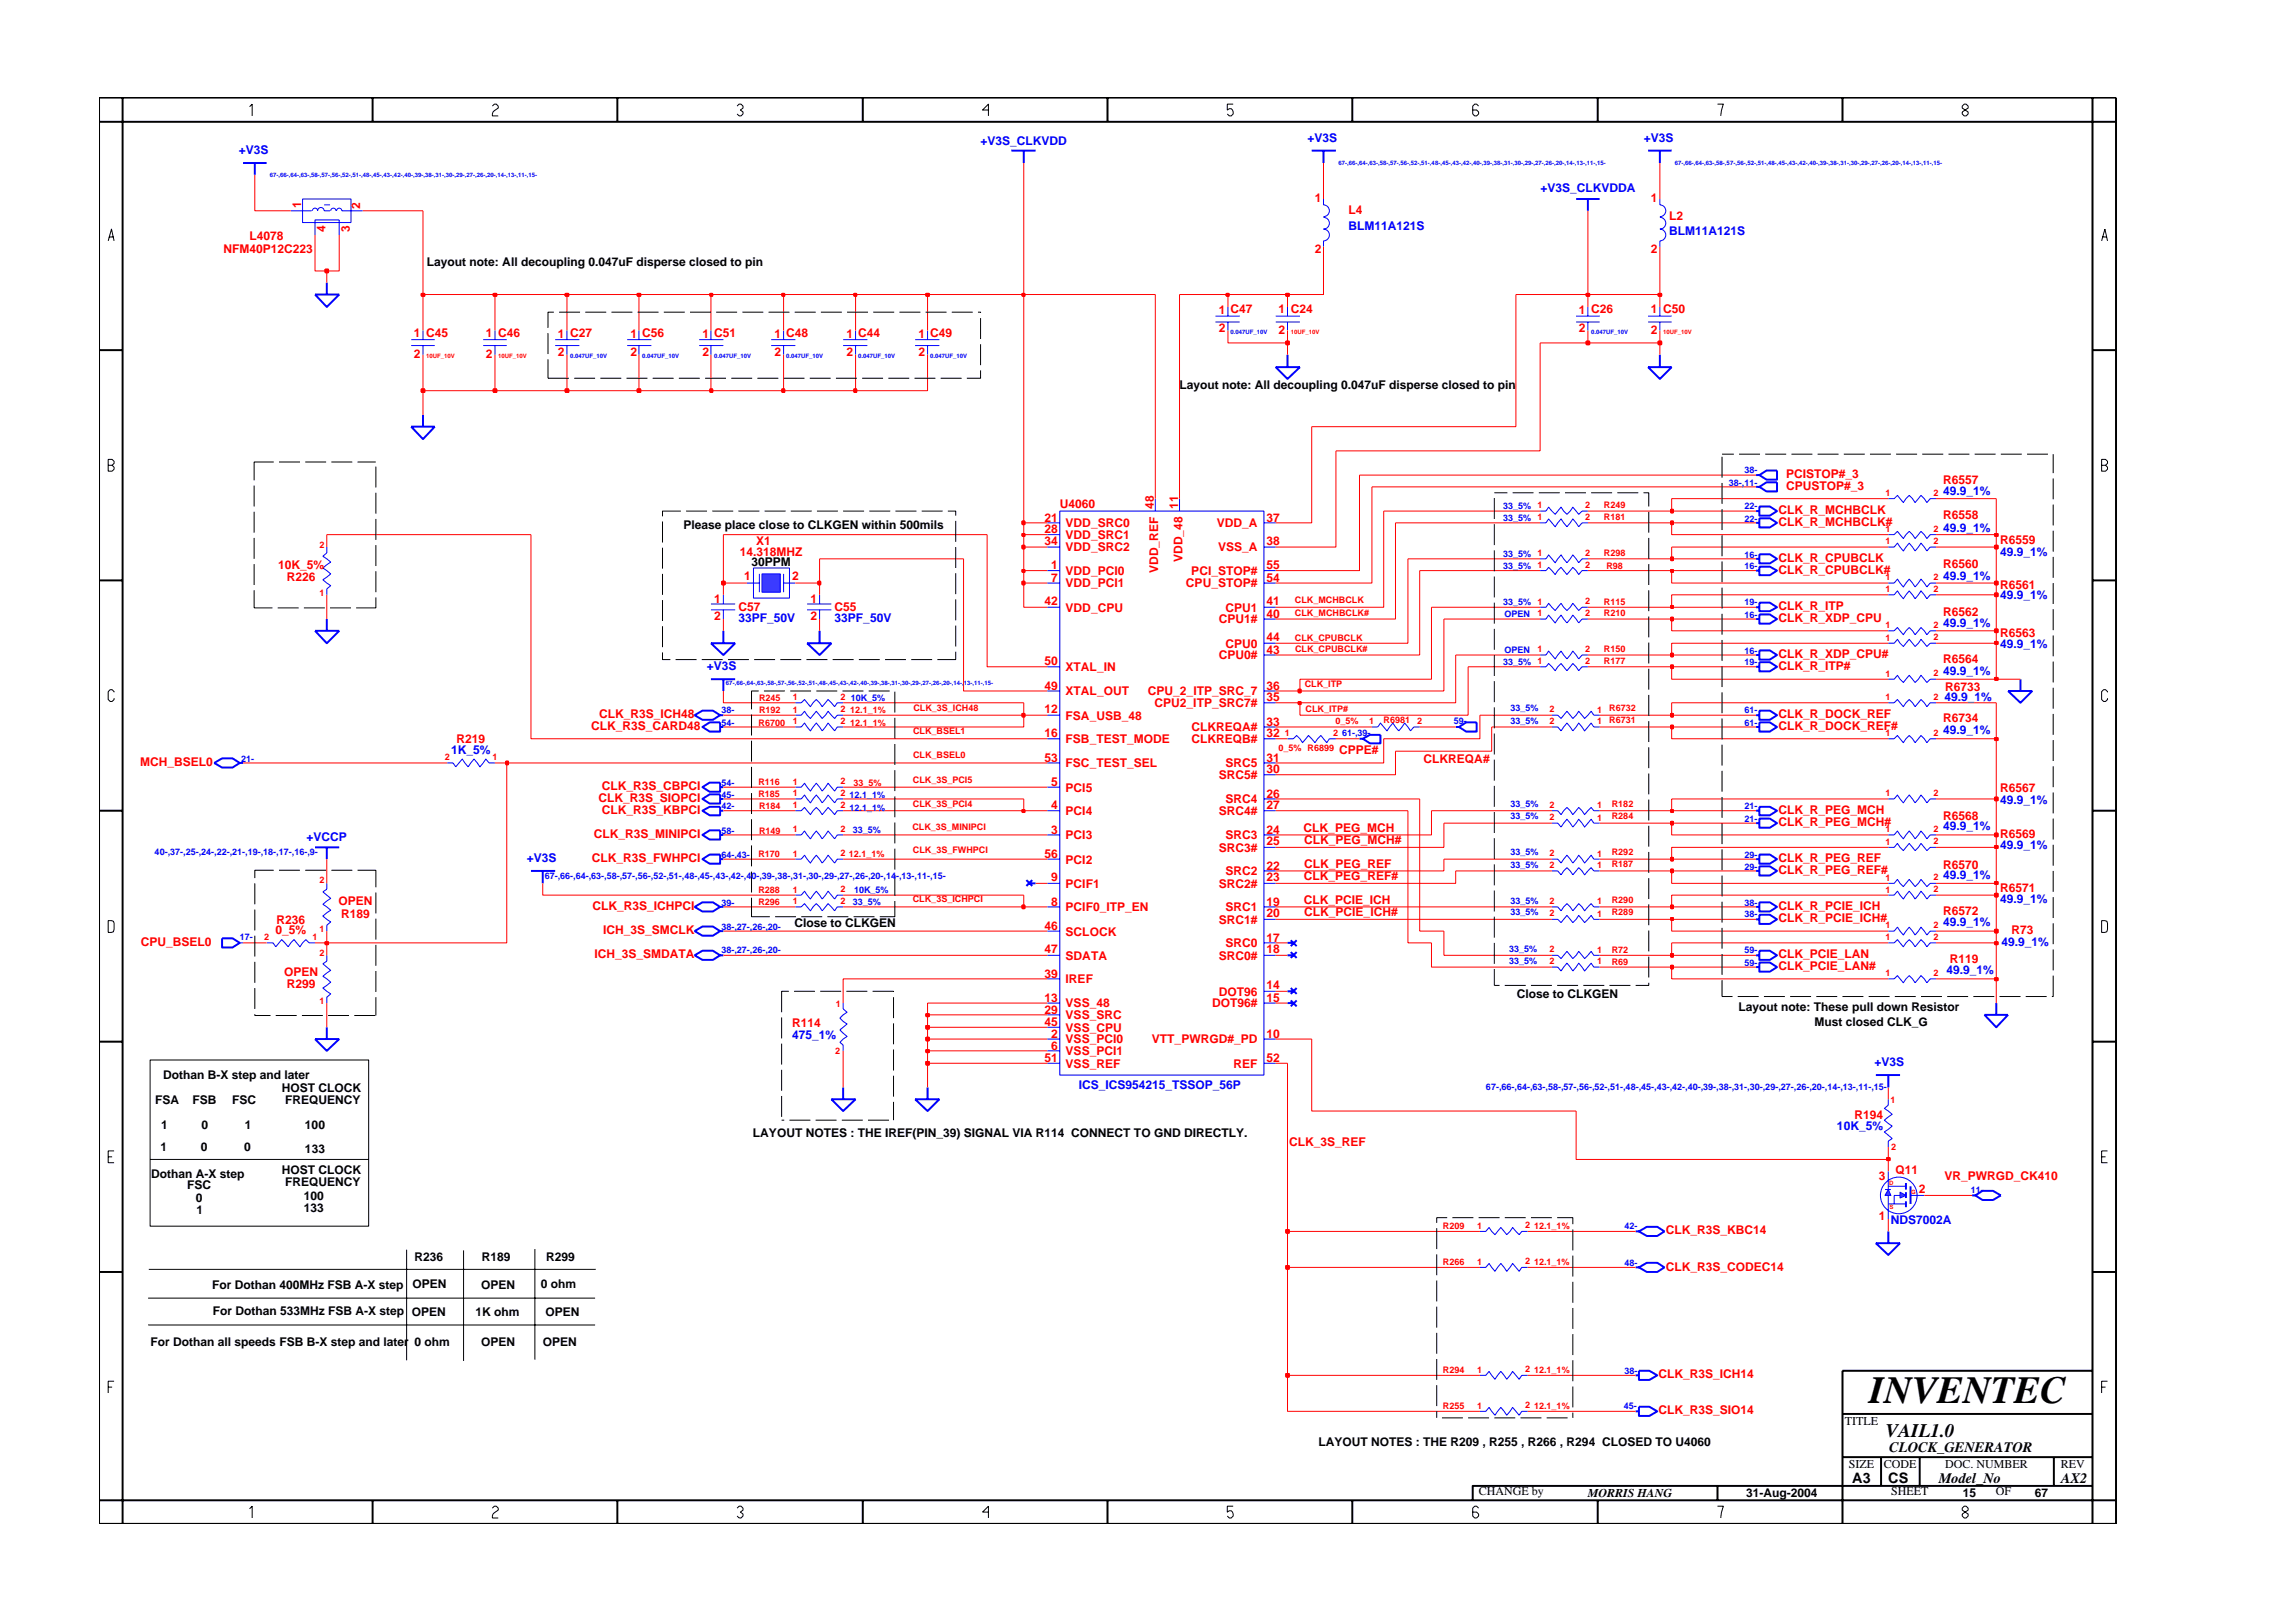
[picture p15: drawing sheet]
<svg xmlns="http://www.w3.org/2000/svg" width="297mm" height="210mm" viewBox="0 0 297 210" stroke-linecap="round" stroke-linejoin="round" font-family="sans-serif">
<defs><g id="words">
<text font-size="5" x="241.8" y="181.6">INVENTEC</text>
<text font-size="2.5" x="244" y="185.9">VAIL1.0</text>
<g font-size="1.9">
<text x="239.6" y="191.9">A3</text>
<text x="244.3" y="192">CS</text>
<text x="244.4" y="187.9">CLOCK_GENERATOR</text>
<text x="250.8" y="191.9">Model_No</text>
<text x="266.6" y="191.9">AX2</text>
</g>
<g font-size="1.6" fill="#00f">
<text x="30.9" y="19.9">+V3S</text>
<text x="126.9" y="18.7">+V3S_CLKVDD</text>
<text x="169.2" y="18.4">+V3S</text>
<text x="212.7" y="18.4">+V3S</text>
<text x="174.4" y="29.7">BLM11A121S</text>
<text x="199.3" y="24.9">+V3S_CLKVDDA</text>
<text x="215.9" y="30.4">BLM11A121S</text>
<text x="251.4" y="64">49.9_1%</text>
<text x="251.4" y="68.8">49.9_1%</text>
<text x="258.8" y="71.9">49.9_1%</text>
<text x="251.4" y="75">49.9_1%</text>
<text x="258.8" y="77.6">49.9_1%</text>
<text x="95.5" y="80.4">33PF_50V</text>
<text x="108" y="80.4">33PF_50V</text>
<text x="251.4" y="81.1">49.9_1%</text>
<text x="258.8" y="83.8">49.9_1%</text>
<text x="91.4" y="86.7">+V3S</text>
<text x="251.4" y="87.4">49.9_1%</text>
<text x="251.4" y="95">49.9_1%</text>
<text x="251.6" y="90.7">49.9_1%</text>
<text x="58.4" y="97.6">1K_5%</text>
<text x="251.4" y="107.5">49.9_1%</text>
<text x="258.8" y="104">49.9_1%</text>
<text x="39.7" y="108.8">+VCCP</text>
<text x="68.2" y="111.6">+V3S</text>
<text x="251.4" y="113.8">49.9_1%</text>
<text x="258.8" y="109.8">49.9_1%</text>
<text x="251.4" y="119.8">49.9_1%</text>
<text x="258.8" y="116.9">49.9_1%</text>
<text x="251.8" y="126">49.9_1%</text>
<text x="258.9" y="122.4">49.9_1%</text>
<text x="102.5" y="134.5">475_1%</text>
<text x="242.5" y="138">+V3S</text>
<text x="139.6" y="140.9">ICS_ICS954215_TSSOP_56P</text>
<text x="237.7" y="146.2">10K_5%</text>
<text x="244.6" y="158.4">NDS7002A</text>
</g>
<g font-size="1.6" fill="#f00">
<text x="39" y="26.9" transform="rotate(-90 39 26.9)">1</text>
<text x="42.1" y="30" transform="rotate(-90 42.1 30)">4</text>
<text x="45.2" y="30" transform="rotate(-90 45.2 30)">3</text>
<text x="46.6" y="27.1" transform="rotate(-90 46.6 27.1)">2</text>
<text x="170.1" y="26.1">1</text>
<text x="174.4" y="27.7">L4</text>
<text x="213.6" y="26.1">1</text>
<text x="215.9" y="28.5">L2</text>
<text x="28.9" y="32.7">NFM40P12C223</text>
<text x="32.3" y="31">L4078</text>
<text x="170.1" y="32.7">2</text>
<text x="213.6" y="32.7">2</text>
<text x="157.7" y="40.7">1 C47</text>
<text x="165.4" y="40.5">1 C24</text>
<text x="204.2" y="40.7">1 C26</text>
<text x="213.6" y="40.5">1 C50</text>
<text x="53.5" y="43.6">1 C45</text>
<text x="53.5" y="46.3">2</text>
<text x="62.9" y="46.3">2</text>
<text x="62.9" y="43.6">1 C46</text>
<text x="72.2" y="43.8">1 C27</text>
<text x="72.2" y="46.1">2</text>
<text x="81.6" y="43.8">1 C56</text>
<text x="81.6" y="46.1">2</text>
<text x="90.9" y="46.1">2</text>
<text x="90.9" y="43.8">1 C51</text>
<text x="100.2" y="43.8">1 C48</text>
<text x="100.2" y="46.1">2</text>
<text x="109.5" y="43.8">1 C44</text>
<text x="109.5" y="46.1">2</text>
<text x="118.8" y="43.8">1 C49</text>
<text x="118.8" y="46.1">2</text>
<text x="157.7" y="43">2</text>
<text x="165.4" y="43.2">2</text>
<text x="204.2" y="43">2</text>
<text x="213.6" y="43.2">2</text>
<text x="137.1" y="65.7">U4060</text>
<text x="149.3" y="65.9" transform="rotate(-90 149.3 65.9)">48</text>
<text x="152.4" y="65.9" transform="rotate(-90 152.4 65.9)">11</text>
<text x="231.1" y="61.8">PCISTOP#_3</text>
<text x="231.1" y="63.4">CPUSTOP#_3</text>
<text x="251.4" y="62.6">R6557</text>
<text x="95.7" y="72">14.318MHZ</text>
<text x="97.8" y="70.5">X1</text>
<text x="135.1" y="67.5">21</text>
<text x="135.1" y="69">28</text>
<text x="135.1" y="70.5">34</text>
<text x="137.9" y="68.2">VDD_SRC0</text>
<text x="137.9" y="69.8">VDD_SRC1</text>
<text x="137.9" y="71.4">VDD_SRC2</text>
<text x="157.4" y="68.2">VDD_A</text>
<text x="157.6" y="71.4">VSS_A</text>
<text x="163.9" y="70.5">38</text>
<text x="163.9" y="67.5">37</text>
<text x="230.1" y="66.5">CLK_R_MCHBCLK</text>
<text x="230.1" y="68.1">CLK_R_MCHBCLK#</text>
<text x="251.4" y="67.2">R6558</text>
<text x="258.8" y="70.4">R6559</text>
<text x="36" y="73.6">10K_5%</text>
<text x="37.1" y="75.2">R226</text>
<text x="92.4" y="78">1</text>
<text x="96.3" y="75">1</text>
<text x="102.5" y="75">2</text>
<text x="104.8" y="78">1</text>
<text x="136" y="73.7">1</text>
<text x="136" y="75.3">7</text>
<text x="137.9" y="74.4">VDD_PCI0</text>
<text x="137.9" y="76">VDD_PCI1</text>
<text x="149.8" y="74.2" transform="rotate(-90 149.8 74.2)">VDD_REF</text>
<text x="153" y="72.7" transform="rotate(-90 153 72.7)">VDD_48</text>
<text x="153.4" y="76">CPU_STOP#</text>
<text x="154.1" y="74.4">PCI_STOP#</text>
<text x="163.9" y="73.7">55</text>
<text x="163.9" y="75.3">54</text>
<text x="230.1" y="72.7">CLK_R_CPUBCLK</text>
<text x="230.1" y="74.2">CLK_R_CPUBCLK#</text>
<text x="251.4" y="73.5">R6560</text>
<text x="258.8" y="76.2">R6561</text>
<text x="92.4" y="80.3">2</text>
<text x="95.5" y="79.1">C57</text>
<text x="104.8" y="80.3">2</text>
<text x="108" y="79.1">C55</text>
<text x="135.1" y="78.3">42</text>
<text x="137.9" y="79.2">VDD_CPU</text>
<text x="157.7" y="80.7">CPU1#</text>
<text x="158.5" y="83.8">CPU0</text>
<text x="158.5" y="79.2">CPU1</text>
<text x="163.9" y="83">44</text>
<text x="163.9" y="78.3">41</text>
<text x="163.9" y="79.9">40</text>
<text x="230.1" y="80.5">CLK_R_XDP_CPU</text>
<text x="230.1" y="78.9">CLK_R_ITP</text>
<text x="251.4" y="79.8">R6562</text>
<text x="258.8" y="82.5">R6563</text>
<text x="135.1" y="86.1">50</text>
<text x="135.1" y="89.3">49</text>
<text x="137.9" y="86.9">XTAL_IN</text>
<text x="137.9" y="90">XTAL_OUT</text>
<text x="148.5" y="90">CPU_2_ITP_SRC_7</text>
<text x="157.7" y="85.3">CPU0#</text>
<text x="163.9" y="84.6">43</text>
<text x="163.9" y="89.3">36</text>
<text x="230.1" y="85.2">CLK_R_XDP_CPU#</text>
<text x="230.1" y="86.7">CLK_R_ITP#</text>
<text x="251.4" y="85.8">R6564</text>
<text x="251.7" y="89.4">R6733</text>
<text x="76.5" y="94.5">CLK_R3S_CARD48</text>
<text x="77.5" y="92.9">CLK_R3S_ICH48</text>
<text x="135.1" y="92.3">12</text>
<text x="135.1" y="95.4">16</text>
<text x="137.9" y="93.1">FSA_USB_48</text>
<text x="149.4" y="91.5">CPU2_ITP_SRC7#</text>
<text x="154.1" y="94.6">CLKREQA#</text>
<text x="163.9" y="93.9">33</text>
<text x="163.9" y="95.4">32</text>
<text x="163.9" y="90.8">35</text>
<text x="230.1" y="92.9">CLK_R_DOCK_REF</text>
<text x="230.1" y="94.5">CLK_R_DOCK_REF#</text>
<text x="251.4" y="93.5">R6734</text>
<text x="18.1" y="99.1">MCH_BSEL0</text>
<text x="59" y="96.2">R219</text>
<text x="135.1" y="98.6">53</text>
<text x="136" y="101.7">5</text>
<text x="137.9" y="96.2">FSB_TEST_MODE</text>
<text x="137.9" y="99.3">FSC_TEST_SEL</text>
<text x="154.1" y="96.2">CLKREQB#</text>
<text x="157.7" y="100.8">SRC5#</text>
<text x="158.5" y="99.3">SRC5</text>
<text x="163.9" y="98.6">31</text>
<text x="163.9" y="100.1">30</text>
<text x="173.3" y="97.6">CPPE#</text>
<text x="184.2" y="98.7">CLKREQA#</text>
<text x="77.4" y="103.8">CLK_R3S_SIOPCI</text>
<text x="77.8" y="102.3">CLK_R3S_CBPCI</text>
<text x="77.8" y="105.3">CLK_R3S_KBPCI</text>
<text x="136" y="104.7">4</text>
<text x="136" y="107.9">3</text>
<text x="137.9" y="102.4">PCI5</text>
<text x="137.9" y="105.5">PCI4</text>
<text x="157.7" y="105.5">SRC4#</text>
<text x="158.5" y="104">SRC4</text>
<text x="163.9" y="107.9">24</text>
<text x="163.9" y="103.2">26</text>
<text x="163.9" y="104.7">27</text>
<text x="168.7" y="107.7">CLK_PEG_MCH</text>
<text x="230.1" y="105.3">CLK_R_PEG_MCH</text>
<text x="230.1" y="106.9">CLK_R_PEG_MCH#</text>
<text x="251.4" y="106.1">R6568</text>
<text x="258.8" y="102.5">R6567</text>
<text x="76.6" y="111.6">CLK_R3S_FWHPCI</text>
<text x="76.8" y="108.5">CLK_R3S_MINIPCI</text>
<text x="135.1" y="111">56</text>
<text x="137.9" y="111.8">PCI2</text>
<text x="137.9" y="108.6">PCI3</text>
<text x="157.7" y="110.2">SRC3#</text>
<text x="158.5" y="113.3">SRC2</text>
<text x="158.5" y="108.6">SRC3</text>
<text x="163.9" y="112.5">22</text>
<text x="163.9" y="109.4">25</text>
<text x="168.7" y="113.9">CLK_PEG_REF#</text>
<text x="168.7" y="112.3">CLK_PEG_REF</text>
<text x="168.7" y="109.2">CLK_PEG_MCH#</text>
<text x="230.1" y="113.1">CLK_R_PEG_REF#</text>
<text x="230.1" y="111.6">CLK_R_PEG_REF</text>
<text x="251.4" y="112.5">R6570</text>
<text x="258.8" y="108.4">R6569</text>
<text x="35.8" y="119.6">R236</text>
<text x="43.8" y="117.1">OPEN</text>
<text x="44.1" y="118.8">R189</text>
<text x="76.7" y="117.8">CLK_R3S_ICHPCI</text>
<text x="136" y="117.2">8</text>
<text x="136" y="114.1">9</text>
<text x="137.9" y="117.9">PCIF0_ITP_EN</text>
<text x="137.9" y="114.9">PCIF1</text>
<text x="157.7" y="119.5">SRC1#</text>
<text x="157.7" y="114.9">SRC2#</text>
<text x="158.5" y="117.9">SRC1</text>
<text x="163.9" y="117.2">19</text>
<text x="163.9" y="118.7">20</text>
<text x="163.9" y="114.1">23</text>
<text x="168.7" y="117">CLK_PCIE_ICH</text>
<text x="168.7" y="118.5">CLK_PCIE_ICH#</text>
<text x="230.1" y="117.8">CLK_R_PCIE_ICH</text>
<text x="230.1" y="119.3">CLK_R_PCIE_ICH#</text>
<text x="251.4" y="118.4">R6572</text>
<text x="258.8" y="115.4">R6571</text>
<text x="18.2" y="122.4">CPU_BSEL0</text>
<text x="35.6" y="120.9">0_5%</text>
<text x="76.9" y="123.9">ICH_3S_SMDATA</text>
<text x="78" y="120.9">ICH_3S_SMCLK</text>
<text x="135.1" y="120.3">46</text>
<text x="135.1" y="123.4">47</text>
<text x="137.9" y="121.1">SCLOCK</text>
<text x="137.9" y="124.2">SDATA</text>
<text x="157.7" y="124.2">SRC0#</text>
<text x="158.5" y="122.6">SRC0</text>
<text x="163.9" y="121.8">17</text>
<text x="163.9" y="123.4">18</text>
<text x="230.1" y="125.6">CLK_PCIE_LAN#</text>
<text x="230.1" y="123.9">CLK_PCIE_LAN</text>
<text x="252.3" y="124.6">R119</text>
<text x="260.2" y="120.9">R73</text>
<text x="36.8" y="126.3">OPEN</text>
<text x="37.1" y="127.8">R299</text>
<text x="135.1" y="131.2">29</text>
<text x="135.1" y="129.6">13</text>
<text x="135.1" y="126.5">39</text>
<text x="137.9" y="131.9">VSS_SRC</text>
<text x="137.9" y="130.4">VSS_48</text>
<text x="137.9" y="127.2">IREF</text>
<text x="156.8" y="130.4">DOT96#</text>
<text x="157.7" y="128.9">DOT96</text>
<text x="163.9" y="128">14</text>
<text x="163.9" y="129.6">15</text>
<text x="102.5" y="132.9">R114</text>
<text x="135.1" y="137.4">51</text>
<text x="135.1" y="132.8">45</text>
<text x="136" y="134.3">2</text>
<text x="136" y="135.8">6</text>
<text x="137.9" y="135">VSS_PCI0</text>
<text x="137.9" y="136.6">VSS_PCI1</text>
<text x="137.9" y="133.5">VSS_CPU</text>
<text x="149" y="135">VTT_PWRGD#_PD</text>
<text x="163.9" y="134.3">10</text>
<text x="163.9" y="137.4">52</text>
<text x="137.9" y="138.2">VSS_REF</text>
<text x="159.6" y="138.2">REF</text>
<text x="166.8" y="148.2">CLK_3S_REF</text>
<text x="239.9" y="144.8">R194</text>
<text x="243.1" y="152.7">3</text>
<text x="245.2" y="152">Q11</text>
<text x="248.3" y="154.4">2</text>
<text x="251.6" y="152.6">VR_PWRGD_CK410</text>
<text x="215.5" y="159.7">CLK_R3S_KBC14</text>
<text x="243.1" y="157.9">1</text>
<text x="215.5" y="164.4">CLK_R3S_CODEC14</text>
<text x="214.6" y="178.4">CLK_R3S_ICH14</text>
<text x="214.6" y="183">CLK_R3S_SIO14</text>
</g>
<g font-size="1.6">
<text x="55.2" y="34.4">Layout note: All decoupling 0.047uF disperse closed to pin</text>
<text x="152.6" y="50.3">Layout note: All decoupling 0.047uF disperse closed to pin</text>
<text x="88.4" y="68.4">Please place close to CLKGEN within 500mils</text>
<text x="97.2" y="73.2">30PPM</text>
<text x="102.8" y="120">Close to CLKGEN</text>
<text x="196.2" y="129.2">Close to CLKGEN</text>
<text x="224.9" y="130.8">Layout note: These pull down Resistor</text>
<text x="234.8" y="132.8">Must closed CLK_G</text>
<text x="20.1" y="142.8">FSA</text>
<text x="21.1" y="139.6">Dothan B-X step and later</text>
<text x="24.9" y="142.9">FSB</text>
<text x="30.1" y="142.9">FSC</text>
<text x="36.5" y="141.3">HOST CLOCK</text>
<text x="36.9" y="142.9">FREQUENCY</text>
<text x="20.8" y="149">1</text>
<text x="20.9" y="146">1</text>
<text x="26" y="149">0</text>
<text x="26.1" y="146">0</text>
<text x="31.6" y="149">0</text>
<text x="31.7" y="146">1</text>
<text x="39.5" y="146">100</text>
<text x="39.5" y="149.2">133</text>
<text x="97.4" y="147.1">LAYOUT NOTES : THE IREF(PIN_39) SIGNAL VIA R114 CONNECT TO GND DIRECTLY.</text>
<text x="19.6" y="152.4">Dothan A-X step</text>
<text x="24.2" y="153.9">FSC</text>
<text x="25.3" y="155.5">0</text>
<text x="36.5" y="152">HOST CLOCK</text>
<text x="36.9" y="153.5">FREQUENCY</text>
<text x="39.3" y="155.4">100</text>
<text x="25.4" y="157">1</text>
<text x="39.3" y="156.8">133</text>
<text x="27.4" y="166.9">For Dothan 400MHz FSB A-X step</text>
<text x="53.4" y="166.7">OPEN</text>
<text x="53.6" y="163.2">R236</text>
<text x="62.3" y="166.9">OPEN</text>
<text x="62.3" y="163.2">R189</text>
<text x="70" y="166.7">0 ohm</text>
<text x="70.6" y="163.2">R299</text>
<text x="27.5" y="170.2">For Dothan 533MHz FSB A-X step</text>
<text x="53.3" y="170.3">OPEN</text>
<text x="61.5" y="170.3">1K ohm</text>
<text x="70.6" y="170.3">OPEN</text>
<text x="19.5" y="174.2">For Dothan all speeds FSB B-X step and later</text>
<text x="53.6" y="174.2">0 ohm</text>
<text x="62.3" y="174.2">OPEN</text>
<text x="70.2" y="174.2">OPEN</text>
<text x="238.7" y="184.4">TITLE</text>
<text x="170.6" y="187.1">LAYOUT NOTES : THE R209 , R255 , R266 , R294 CLOSED TO U4060</text>
<text x="239.2" y="190">SIZE</text>
<text x="243.7" y="190">CODE</text>
<text x="251.6" y="190">DOC. NUMBER</text>
<text x="266.6" y="190">REV</text>
<text x="191.3" y="193.5">CHANGE by</text>
<text x="205.4" y="193.7">MORRIS HANG</text>
<text x="225.9" y="193.7">31-Aug-2004</text>
<text x="244.7" y="193.5">SHEET</text>
<text x="253.9" y="193.7">15</text>
<text x="258.2" y="193.5">OF</text>
<text x="263.3" y="193.7">67</text>
</g>
<g font-size="1.2" fill="#00f">
<text x="194.5" y="65.9">33_5% 1</text>
<text x="223.7" y="62.8">38-,11-</text>
<text x="225.7" y="65.9">22-</text>
<text x="225.7" y="61.2">38-</text>
<text x="194.5" y="67.4">33_5% 1</text>
<text x="225.7" y="67.5">22-</text>
<text x="194.5" y="73.7">33_5% 1</text>
<text x="194.5" y="72.1">33_5% 1</text>
<text x="225.7" y="72.2">16-</text>
<text x="225.7" y="73.7">16-</text>
<text x="194.5" y="78.3">33_5% 1</text>
<text x="194.6" y="79.9">OPEN</text>
<text x="225.7" y="78.3">19-</text>
<text x="225.7" y="79.9">16-</text>
<text x="194.5" y="86.1">33_5% 1</text>
<text x="194.6" y="84.5">OPEN</text>
<text x="225.7" y="86.1">19-</text>
<text x="225.7" y="84.6">16-</text>
<text x="93.3" y="92.3">38-</text>
<text x="93.3" y="93.9">54-</text>
<text x="110.1" y="90.7">10K_5%</text>
<text x="173.6" y="95.3">61-,39-</text>
<text x="188.1" y="93.7">59-</text>
<text x="195.4" y="92">33_5%</text>
<text x="195.4" y="93.7">33_5%</text>
<text x="225.7" y="93.9">61-</text>
<text x="225.7" y="92.3">61-</text>
<text x="31.2" y="98.6">21-</text>
<text x="93.3" y="101.7">54-</text>
<text x="93.3" y="104.7">42-</text>
<text x="93.3" y="107.9">58-</text>
<text x="93.3" y="103.2">45-</text>
<text x="109.9" y="104.9">12.1_1%</text>
<text x="109.9" y="103.2">12.1_1%</text>
<text x="110.3" y="107.8">33_5%</text>
<text x="195.4" y="106">33_5%</text>
<text x="195.4" y="104.5">33_5%</text>
<text x="225.7" y="106.4">21-</text>
<text x="225.7" y="104.7">21-</text>
<text x="20" y="110.6">40-,37-,25-,24-,22-,21-,19-,18-,17-,16-,9-</text>
<text x="70.5" y="113.8">67-,66-,64-,63-,58-,57-,56-,52-,51-,48-,45-,43-,42-,40-,39-,38-,31-,30-,29-,27-,26-,20-,14-,13-,11-,15-</text>
<text x="93.3" y="111">64-,43-</text>
<text x="195.4" y="112.3">33_5%</text>
<text x="195.4" y="110.7">33_5%</text>
<text x="225.7" y="112.5">29-</text>
<text x="225.7" y="111">29-</text>
<text x="93.3" y="117.2">39-</text>
<text x="110.3" y="117.1">33_5%</text>
<text x="110.5" y="115.5">10K_5%</text>
<text x="195.4" y="116.9">33_5%</text>
<text x="195.4" y="118.5">33_5%</text>
<text x="225.7" y="117.2">38-</text>
<text x="225.7" y="118.7">38-</text>
<text x="31" y="121.6">17-</text>
<text x="93.3" y="120.3">38-,27-,26-,20-</text>
<text x="93.3" y="123.4">38-,27-,26-,20-</text>
<text x="195.2" y="123.2">33_5%</text>
<text x="195.2" y="124.7">33_5%</text>
<text x="225.7" y="125">59-</text>
<text x="225.7" y="123.4">59-</text>
<text x="192.2" y="141">67-,66-,64-,63-,58-,57-,56-,52-,51-,48-,45-,43-,42-,40-,39-,38-,31-,30-,29-,27-,26-,20-,14-,13-,11-,15-</text>
<text x="255" y="154.4">11-</text>
<text x="210.2" y="159.1">42-</text>
<text x="210.2" y="163.8">48-</text>
<text x="210.2" y="177.8">38-</text>
<text x="210.1" y="182.3">45-</text>
</g>
<g font-size="1.2" fill="#f00">
<text x="205.1" y="65.7">2</text>
<text x="207.5" y="65.8">R249</text>
<text x="244" y="64.2">1</text>
<text x="250.1" y="64.2">2</text>
<text x="41.3" y="70.9">2</text>
<text x="205.1" y="67.3">2</text>
<text x="205.1" y="72">2</text>
<text x="207.5" y="67.3">R181</text>
<text x="207.5" y="72">R298</text>
<text x="244" y="70.5">1</text>
<text x="244" y="68.8">1</text>
<text x="250.1" y="70.4">2</text>
<text x="250.1" y="68.8">2</text>
<text x="41.3" y="77.1">1</text>
<text x="205.1" y="73.5">2</text>
<text x="207.8" y="73.6">R98</text>
<text x="244" y="76.6">1</text>
<text x="244" y="75.1">1</text>
<text x="250.1" y="76.6">2</text>
<text x="250.1" y="75">2</text>
<text x="167.5" y="78.1">CLK_MCHBCLK</text>
<text x="167.5" y="82.9">CLK_CPUBCLK</text>
<text x="167.5" y="79.7">CLK_MCHBCLK#</text>
<text x="198.9" y="79.8">1</text>
<text x="205.1" y="78.2">2</text>
<text x="205.1" y="79.7">2</text>
<text x="207.5" y="78.2">R115</text>
<text x="207.5" y="79.8">R210</text>
<text x="244" y="81.3">1</text>
<text x="244" y="82.9">1</text>
<text x="250.1" y="81.3">2</text>
<text x="250.1" y="82.8">2</text>
<text x="167.5" y="84.3">CLK_CPUBCLK#</text>
<text x="168.8" y="88.9">CLK_ITP</text>
<text x="198.9" y="84.4">1</text>
<text x="205.1" y="84.3">2</text>
<text x="205.1" y="86">2</text>
<text x="207.5" y="84.4">R150</text>
<text x="207.5" y="86">R177</text>
<text x="244" y="87.6">1</text>
<text x="250.1" y="87.5">2</text>
<text x="98.1" y="93.9">R6700</text>
<text x="98.2" y="92.3">R192</text>
<text x="98.2" y="90.8">R245</text>
<text x="102.6" y="92.2">1</text>
<text x="102.6" y="93.7">1</text>
<text x="102.6" y="90.6">1</text>
<text x="108.7" y="92.1">2</text>
<text x="108.7" y="93.7">2</text>
<text x="108.7" y="90.6">2</text>
<text x="110" y="94">12.1_1%</text>
<text x="110" y="92.2">12.1_1%</text>
<text x="118.1" y="94.9">CLK_BSEL1</text>
<text x="118.2" y="92">CLK_3S_ICH48</text>
<text x="166.2" y="95.3">1</text>
<text x="168.9" y="92.1">CLK_ITP#</text>
<text x="172.5" y="95.3">2</text>
<text x="172.8" y="93.7">0_5%</text>
<text x="177.2" y="93.7">1</text>
<text x="179" y="93.6">R6981</text>
<text x="183.3" y="93.7">2</text>
<text x="200.5" y="92.1">2</text>
<text x="200.5" y="93.7">2</text>
<text x="206.6" y="92.2">1</text>
<text x="206.6" y="93.7">1</text>
<text x="208.2" y="92">R6732</text>
<text x="208.2" y="93.6">R6731</text>
<text x="244" y="90.6">1</text>
<text x="244" y="95.3">1</text>
<text x="250.1" y="90.6">2</text>
<text x="250.1" y="95.3">2</text>
<text x="57.5" y="98.4">2</text>
<text x="63.7" y="98.4">1</text>
<text x="98.1" y="101.6">R116</text>
<text x="102.6" y="101.5">1</text>
<text x="108.7" y="101.4">2</text>
<text x="110.4" y="101.7">33_5%</text>
<text x="118.1" y="101.3">CLK_3S_PCI5</text>
<text x="118.1" y="98.1">CLK_BSEL0</text>
<text x="165.4" y="97.2">0_5% R6899</text>
<text x="98.1" y="103.1">R185</text>
<text x="98.2" y="104.7">R184</text>
<text x="98.2" y="107.9">R149</text>
<text x="102.6" y="104.6">1</text>
<text x="102.6" y="107.7">1</text>
<text x="102.6" y="103.1">1</text>
<text x="108.7" y="104.6">2</text>
<text x="108.7" y="107.7">2</text>
<text x="108.7" y="103.1">2</text>
<text x="118" y="107.5">CLK_3S_MINIPCI</text>
<text x="118.1" y="104.4">CLK_3S_PCI4</text>
<text x="200.5" y="106.1">2</text>
<text x="200.5" y="104.6">2</text>
<text x="206.6" y="106.2">1</text>
<text x="206.6" y="104.6">1</text>
<text x="208.5" y="105.9">R284</text>
<text x="208.5" y="104.4">R182</text>
<text x="244" y="107.7">1</text>
<text x="244" y="103.1">1</text>
<text x="250.1" y="107.7">2</text>
<text x="250.1" y="103.1">2</text>
<text x="98.1" y="110.9">R170</text>
<text x="102.6" y="110.8">1</text>
<text x="108.7" y="110.8">2</text>
<text x="109.8" y="110.8">12.1_1%</text>
<text x="118.1" y="110.4">CLK_3S_FWHPCI</text>
<text x="200.5" y="112.4">2</text>
<text x="200.5" y="110.8">2</text>
<text x="206.6" y="112.4">1</text>
<text x="206.6" y="110.8">1</text>
<text x="208.5" y="112.2">R187</text>
<text x="208.5" y="110.6">R292</text>
<text x="244" y="114">1</text>
<text x="244" y="109.3">1</text>
<text x="250.1" y="113.9">2</text>
<text x="250.1" y="109.2">2</text>
<text x="41.3" y="114.3">2</text>
<text x="98.1" y="115.6">R288</text>
<text x="98.1" y="117.1">R296</text>
<text x="102.6" y="115.5">1</text>
<text x="102.6" y="117">1</text>
<text x="108.7" y="115.4">2</text>
<text x="108.7" y="117">2</text>
<text x="118.1" y="116.8">CLK_3S_ICHPCI</text>
<text x="200.5" y="117">2</text>
<text x="200.5" y="118.5">2</text>
<text x="206.6" y="117">1</text>
<text x="206.6" y="118.6">1</text>
<text x="208.5" y="116.9">R290</text>
<text x="208.5" y="118.4">R289</text>
<text x="244" y="115.5">1</text>
<text x="250.1" y="115.4">2</text>
<text x="34.2" y="121.7">2</text>
<text x="40.4" y="121.7">1</text>
<text x="41.3" y="123.7">2</text>
<text x="41.3" y="120.6">1</text>
<text x="200.5" y="123.2">2</text>
<text x="200.5" y="124.7">2</text>
<text x="206.6" y="123.3">1</text>
<text x="206.6" y="124.8">1</text>
<text x="208.5" y="123.4">R72</text>
<text x="208.5" y="124.9">R69</text>
<text x="244" y="120.2">1</text>
<text x="244" y="121.7">1</text>
<text x="250.1" y="120.1">2</text>
<text x="250.1" y="121.7">2</text>
<text x="41.3" y="129.9">1</text>
<text x="108.1" y="130.3">1</text>
<text x="244" y="126.3">1</text>
<text x="250.1" y="126.3">2</text>
<text x="108.1" y="136.4">2</text>
<text x="244.6" y="142.8">1</text>
<text x="244.7" y="148.9">2</text>
<text x="186.7" y="159.1">R209</text>
<text x="191.1" y="159">1</text>
<text x="197.3" y="158.9">2</text>
<text x="198.5" y="159">12.1_1%</text>
<text x="186.7" y="163.8">R266</text>
<text x="191.1" y="163.7">1</text>
<text x="197.3" y="163.6">2</text>
<text x="198.5" y="163.7">12.1_1%</text>
<text x="186.7" y="177.7">R294</text>
<text x="191.1" y="177.6">1</text>
<text x="197.3" y="177.6">2</text>
<text x="198.5" y="177.6">12.1_1%</text>
<text x="186.7" y="182.4">R255</text>
<text x="191.1" y="182.3">1</text>
<text x="197.3" y="182.2">2</text>
<text x="198.5" y="182.3">12.1_1%</text>
</g>
<g font-size=".8" fill="#00f">
<text x="34.9" y="22.9">67-,66-,64-,63-,58-,57-,56-,52-,51-,48-,45-,43-,42-,40-,39-,38-,31-,30-,29-,27-,26-,20-,14-,13-,11-,15-</text>
<text x="173.2" y="21.3">67-,66-,64-,63-,58-,57-,56-,52-,51-,48-,45-,43-,42-,40-,39-,38-,31-,30-,29-,27-,26-,20-,14-,13-,11-,15-</text>
<text x="216.7" y="21.3">67-,66-,64-,63-,58-,57-,56-,52-,51-,48-,45-,43-,42-,40-,39-,38-,31-,30-,29-,27-,26-,20-,14-,13-,11-,15-</text>
<text x="73.8" y="46.3">0.047UF_10V</text>
<text x="83.1" y="46.3">0.047UF_10V</text>
<text x="92.4" y="46.3">0.047UF_10V</text>
<text x="101.7" y="46.3">0.047UF_10V</text>
<text x="111" y="46.3">0.047UF_10V</text>
<text x="120.3" y="46.3">0.047UF_10V</text>
<text x="159.2" y="43.2">0.047UF_10V</text>
<text x="205.9" y="43.2">0.047UF_10V</text>
<text x="93.9" y="88.6">67-,66-,64-,63-,58-,57-,56-,52-,51-,48-,45-,43-,42-,40-,39-,38-,31-,30-,29-,27-,26-,20-,14-,13-,11-,15-</text>
</g>
<g font-size=".8" fill="#f00">
<text x="55.1" y="46.3">10UF_10V</text>
<text x="64.5" y="46.3">10UF_10V</text>
<text x="167" y="43.2">10UF_10V</text>
<text x="215.2" y="43.2">10UF_10V</text>
<text x="244.4" y="153.3">D</text>
<text x="247.2" y="154.5">G</text>
<text x="244.5" y="156.5">S</text>
</g>
</g></defs>
<g fill="none" stroke="#00f" stroke-width=".13">
<path d="M166.6 39.7v1.2M71.8 44h3.2M71.8 44.7h3.2M73.3 42.8v1.2M73.3 44.7v1.2M99.8 44h3.1M99.8 44.7h3.1M101.4 42.8v1.2M101.4 44.7v1.2M165 40.9h3.2M165 41.7h3.2M166.6 41.7v1.1"/>
<path d="M42.3 70.8v.8l-.5 .4 1 .7-1 .8 1 .8-1 .7 1 .8-.5 .4v.8M92 78.2h3.1M92 78.9h3.1M93.6 77v1.2M93.6 78.9v1.2M135.5 67.7h1.6M135.5 69.2h1.6M135.5 70.8h1.6M135.5 73.8h1.6M135.5 75.5h1.6M135.5 78.6h1.6M137.1 66.1h26.4v73h-26.4z"/>
<path d="M149.5 64.5v1.6M152.6 64.5v1.6M163.5 67.7h1.5M163.5 70.8h1.5M163.5 73.8h1.5M163.5 75.5h1.5M163.5 78.6h1.5M199.2 72.3h.8l.3-.5 .9 1 .8-1 .7 1 .8-1 .7 1 .5-.5h.7M244.3 70.8h.8l.4-.5 .7 1 .8-1 .8 1 .7-1 .8 1 .4-.5h.8M57.9 98.7h.7l.4 .5 .8-1 .8 1 .7-1 .8 1 .8-1 .4 .5h.7M135.5 89.4h1.6M135.5 95.6h1.6"/>
<path d="M135.5 98.7h1.6M135.5 86.3h1.6M135.5 92.6h1.6M163.5 80.1h1.5M163.5 83.2h1.5M163.5 84.8h1.5M163.5 89.4h1.5M163.5 90.9h1.5M163.5 94.1h1.5M163.5 95.6h1.5M163.5 98.7h1.5M177.5 94.1h.8l.3-.5 .8 1 .8-1 .8 1 .7-1 .8 1 .4-.5h.8"/>
<path d="M200.8 92.6h.7l.5 .4 .7-1 .8 1 .7-1 .8 1 .9-1 .3 .6h.8M244.3 81.6h.8l.4-.4 .7 .9 .8-.9 .8 .9 .7-.9 .8 .9 .4-.5h.8M244.3 83.2h.8l.4-.5 .7 1 .8-1 .8 1 .7-1 .8 1 .4-.5h.8M102.9 101.9h.8l.4-.5 .7 1 .8-1 .8 1 .7-1 .9 1 .3-.5h.8M102.9 115.8h.8l.4-.5 .7 1 .8-1 .8 1 .7-1 .9 1 .3-.5h.8M102.9 117.4h.8l.4-.5 .7 1 .8-1 .8 1 .7-1 .9 1 .3-.5h.8M102.9 104.9h.8l.4-.4 .7 .9 .8-.9 .8 .9 .7-.9 .9 .9 .3-.5h.8M135.5 101.9h1.6M135.5 104.9h1.6M135.5 108h1.6M135.5 114.3h1.6M135.5 117.4h1.6"/>
<path d="M135.5 111.2h1.6M163.5 100.3h1.5M163.5 103.4h1.5M163.5 104.9h1.5M163.5 108h1.5M163.5 109.7h1.5M163.5 112.7h1.5M163.5 114.3h1.5M163.5 117.4h1.5M163.5 119h1.5M34.5 122h.8l.4 .5 .7-.9 .9 .9 .7-.9 .8 .9 .8-.9 .4 .4h.8M135.5 123.6h1.6"/>
<path d="M135.5 129.8h1.6M135.5 134.5h1.6M135.5 137.6h1.6M135.5 120.5h1.6M135.5 126.7h1.6M135.5 131.3h1.6M135.5 132.9h1.6M135.5 136h1.6M163.5 122h1.5M163.5 123.6h1.5M163.5 128.3h1.5M163.5 129.8h1.5"/>
<path d="M163.5 134.5h1.5M163.5 137.6h1.5M244.3 142.3v.7l-.5 .4 1 .8-1 .8 1 .7-1 .8 1 .8-.5 .4v.7M247.2 154.7h1.7M191.5 178h.7l.4-.5 .8 1 .8-1 .7 1 .8-1 .8 1 .4-.5h.7"/>
</g>
<g fill="none" stroke="#00f" stroke-width=".25">
<path d="M227.2 61.5h.4M227.2 78.6h.4M227.2 67.7h.4M227.6 61.5l.9-.6h1.4v1.2h-1.4zM227.6 78h1.4l.9 .6-.9 .5h-1.4zM227.6 67.1h1.4l.9 .6-.9 .6h-1.4zM92 87.9h3.1M93.6 87.9v1.5M188.3 94.1h.5M188.8 94.1l.9-.6h1.3v1.2h-1.3zM227.2 92.6h.4M227.2 84.8h.4"/>
<path d="M227.6 92h1.4l.9 .6-.9 .5h-1.4zM227.6 84.2h1.4l.9 .6-.9 .6h-1.4zM227.2 111.2h.4M227.6 110.6h1.4l.9 .6-.9 .6h-1.4zM166.6 128.3h.7M167 127.9l.8 .7M167.8 127.9l-.8 .7M227.2 123.6h.4M227.6 123h1.4l.9 .6-.9 .6h-1.4zM211.6 159.4h.4M212 159.4l1-.6h1.4l.9 .6-.9 .5h-1.4zM247.2 153.5v2.3"/>
<path d="M255.1 154.7h.5M255.6 154.7l.9-.6h1.3l1.1 .6-1.1 .6h-1.3zM211.6 178h.4M212 177.4h1.4l1 .6-1 .6h-1.4z"/>
</g>
<path d="M244.3 153.9l.3 .8h-.7z" fill-rule="evenodd" fill="#3c3cc8" stroke="#00f" stroke-width=".13"/>
<path d="M243.9 153.9h.7" fill="none" stroke="#00f" stroke-width=".13"/>
<path d="M245.8 154.3l.8 .4-.8 .3z" fill-rule="evenodd" fill="#3c3cc8" stroke="#00f" stroke-width=".13"/>
<g fill="none" stroke="#00f" stroke-width=".25">
<path d="M130.8 19.5h3.2M132.4 19.5v1.6M40.8 38.1h3.1l-1.6 1.6zM42.3 36.6v1.5M213.2 47.5h3.1l-1.6 1.5zM214.7 45.9v1.6M227.2 66.1h.4M227.6 79.5h1.4l.9 .6-.9 .6h-1.4zM227.6 65.5h1.4l.9 .6-.9 .6h-1.4zM227.2 80.1h.4M90.9 111.2l.9-.6h1.4v1.2h-1.4zM90.9 103.4l.9-.6h1.4v1.2h-1.4z"/>
<path d="M93.2 111.2h.4M93.2 103.4h.4M227.2 106.5h.4M227.6 105.9h1.4l.9 .6-.9 .6h-1.4zM89.9 123.6l1-.6h1.3l1 .6-1 .6h-1.3zM89.9 120.5l1-.6h1.3l1 .6-1 .6h-1.3zM93.2 123.6h.4M93.2 120.5h.4M166.6 123.6h.7M166.6 129.8h.7M167 129.5l.8 .7M167 123.2l.8 .8"/>
<path d="M167.8 129.5l-.8 .7M167.8 123.2l-.8 .8M227.2 125.2h.4M227.6 124.6h1.4l.9 .6-.9 .5h-1.4zM242.7 139.1h3.1M244.3 139.1v1.6M244.3 159.4v1.5M246.6 153.1v.8M246.6 154.3v.7M246.6 155.5v.7M242.7 160.9h3.1l-1.5 1.5z"/>
</g>
<g fill="none" stroke="#00f" stroke-width=".13">
<path d="M171.2 25.8v.7a.76 .76 0 0 1 .8 .8 .76 .76 0 0 1-.8 .7M171.2 28.1a.76 .76 0 0 1 .8 .8 .76 .76 0 0 1-.8 .7 .76 .76 0 0 1 .8 .8 .76 .76 0 0 1-.8 .8v.7M205.4 39.7v1.2M90.5 44h3.1M90.5 44.7h3.1M92 42.8v1.2M92 44.7v1.2M109.1 44h3.1M109.1 44.7h3.1M110.7 42.8v1.2M110.7 44.7v1.2M118.4 44h3.1"/>
<path d="M118.4 44.7h3.1M120 42.8v1.2M120 44.7v1.2M203.9 40.9h3.1M203.9 41.7h3.1M205.4 41.7v1.1M96.6 75.5h1.6M97.5 73.5h4.6v3.9h-4.6zM98.2 74.3v2.3M101.4 75.5h1.5M101.4 74.3v2.3M104.4 78.2h3.2"/>
<path d="M104.4 78.9h3.2M106 77v1.2M106 78.9v1.2M199.2 78.6h.8l.3-.5 .9 .9 .8-.9 .7 .9 .8-.9 .7 .9 .5-.4h.7M199.2 73.8h.8l.3-.4 .9 1 .8-1 .7 1 .8-1 .7 1 .5-.6h.7M244.3 77h.8l.4-.5 .7 1 .8-1 .8 1 .7-1 .8 1 .4-.5h.8M244.3 69.2h.8l.4-.4 .7 .9 .8-.9 .8 .9 .7-.9 .8 .9 .4-.5h.8M102.9 90.9h.8l.4-.4 .7 1 .8-1 .8 1 .7-1 .9 1 .3-.6h.8M166.6 95.6h.7l.5-.4 .7 .9 .8-.9 .8 .9 .8-.9 .7 .9 .4-.5h.8M199.2 84.8h.8l.3-.5 .9 1 .8-1 .7 1 .8-1 .7 1 .5-.5h.7M244.3 87.9h.8l.4-.5 .7 .9 .8-.9 .8 .9 .7-.9 .8 .9 .4-.4h.8M42.3 114.3v.8l-.5 .3 1 .9-1 .7 1 .8-1 .7 1 .8-.5 .4v.8"/>
<path d="M102.9 111.2h.8l.4-.5 .7 1 .8-1 .8 1 .7-1 .9 1 .3-.5h.8M200.8 117.4h.7l.5 .5 .7-1 .8 1 .7-1 .8 1 .9-1 .3 .5h.8M200.8 106.5h.7l.5 .5 .7-1 .8 1 .7-1 .8 1 .9-1 .3 .5h.8M244.3 108h.8l.4-.5 .7 1.1 .8-1.1 .8 1.1 .7-1.1 .8 1.1 .4-.6h.8M42.3 123.6v.8l-.5 .3 1 .9-1 .7 1 .8-1 .8 1 .7-.5 .4v.8M200.8 123.6h.7l.5 .5 .7-1 .8 1 .7-1 .8 1 .9-1 .3 .5h.8M244.3 120.5h.8l.4-.5 .7 1 .8-1 .8 1 .7-1 .8 1 .4-.5h.8M244.3 155.8h2.3M244.3 153.5h2.3M244.3 151.6v2.3M244.3 154.7v3M245.8 154.7h-.7v1.1"/>
<circle cx="245.6" cy="154.7" r="2.37"/>
</g>
<path d="M98.6 74.3h2.4v2.3h-2.4z" fill-rule="evenodd" fill="#3c3cc8" stroke="#00f" stroke-width=".13"/>
<g fill="none" stroke="#00f" stroke-width=".25">
<path d="M169.7 19.5h3.1M171.2 19.5v1.6M213.2 19.5h3.1M214.7 19.5v1.6M31.4 21.1h3.1M33 21.1v1.5M203.9 25.8h3.1M205.4 25.8v1.5M53.2 55.2h3l-1.5 1.6zM54.7 53.7v1.5M165 47.5h3.2l-1.6 1.5zM166.6 45.9v1.6"/>
<path d="M227.2 72.3h.4M227.2 63h.4M227.2 73.8h.4M227.6 71.7h1.4l.9 .6-.9 .6h-1.4zM227.6 63l.9-.6h1.4v1.2h-1.4zM227.6 73.3h1.4l.9 .5-.9 .6h-1.4zM27.7 98.7l1-.6h1.4l.9 .6-.9 .6h-1.4zM31 98.7h.4M40.8 81.6h3.1l-1.6 1.6zM42.3 80.1v1.5M89.9 92.6l1-.6h1.3l1 .6-1 .5h-1.3zM90.9 94.1l.9-.6h1.4v1.2h-1.4z"/>
<path d="M92 83.2h3.1l-1.5 1.6zM93.2 92.6h.4M93.2 94.1h.4M93.6 81.6v1.6M104.4 83.2h3.2l-1.6 1.6zM106 81.6v1.6M175.9 95.6h.4M176.3 95.6l.9-.5h1.4v1.1h-1.4zM227.2 94.1h.4M227.2 86.3h.4M227.6 93.5h1.4l.9 .6-.9 .6h-1.4zM227.6 85.7h1.4l.9 .6-.9 .6h-1.4z"/>
<path d="M259.8 89.4h3.1l-1.5 1.5zM261.4 87.9v1.5M40.8 109.7h3.1M42.3 109.7v1.5M68.7 112.7h3.1M70.2 112.7v1.6M89.9 117.4l1-.6h1.3l1 .6-1 .6h-1.3zM90.9 101.9l.9-.6h1.4v1.2h-1.4zM90.9 108l.9-.5h1.4v1.1h-1.4zM90.9 104.9l.9-.5h1.4v1.1h-1.4zM93.2 104.9h.4M93.2 101.9h.4"/>
<path d="M93.2 108h.4M93.2 117.4h.4M132.8 113.9l.7 .8M133.2 114.3h.8M133.5 113.9l-.7 .8M227.2 104.9h.4M227.2 112.7h.4M227.2 117.4h.4M227.2 119h.4M227.6 104.4h1.4l.9 .5-.9 .6h-1.4zM227.6 112.1h1.4l.9 .6-.9 .6h-1.4zM227.6 116.8h1.4l.9 .6-.9 .6h-1.4z"/>
<path d="M227.6 118.4h1.4l.9 .6-.9 .6h-1.4zM28.7 121.4h1.4l.9 .6-.9 .6h-1.4zM40.8 134.5h3.1l-1.6 1.5zM42.3 132.9v1.6M166.6 122h.7M167 121.7l.8 .7M167.8 121.7l-.8 .7M256.7 131.3h3.1l-1.5 1.6zM258.3 129.8v1.5M107.6 142.3h3.1l-1.6 1.5zM109.1 140.7v1.6M118.4 142.3h3.1l-1.5 1.5z"/>
<path d="M120 140.7v1.6M211.6 164h.4M212 164l1-.6h1.4l.9 .6-.9 .6h-1.4zM211.6 182.6h.4M212 182h1.4l1 .6-1 .6h-1.4z"/>
</g>
<g fill="none" stroke="#00f" stroke-width=".13">
<path d="M37.6 27.3h2.7M39.1 25.8h6.3v3h-6.3zM40.4 27.3a.34 .34 0 0 1 .4-.4 .34 .34 0 0 1 .3 .4 .42 .42 0 0 1 .4-.4 .42 .42 0 0 1 .4 .4h.8M40.8 30.4v-1.9h3.1v1.9M41.9 26.5h.8M42.8 27.3a.34 .34 0 0 1 .3-.4 .34 .34 0 0 1 .4 .4M43.5 27.3a.34 .34 0 0 1 .4-.4 .34 .34 0 0 1 .3 .4h2.7M158.9 39.7v1.2M214.7 25.8v.7a.76 .76 0 0 1 .8 .8 .76 .76 0 0 1-.8 .7M214.7 28.1a.76 .76 0 0 1 .8 .8 .76 .76 0 0 1-.8 .7 .76 .76 0 0 1 .8 .8 .76 .76 0 0 1-.8 .8v.7M214.7 39.7v1.2M53.2 44h3"/>
<path d="M53.2 44.7h3M54.7 42.8v1.2M54.7 44.7v1.2M62.5 44h3.1M62.5 44.7h3.1M64 42.8v1.2M64 44.7v1.2M81.1 44h3.2M81.1 44.7h3.2M82.7 42.8v1.2M82.7 44.7v1.2M157.3 40.9h3.1"/>
<path d="M157.3 41.7h3.1M158.9 41.7v1.1M213.2 40.9h3.1M213.2 41.7h3.1M214.7 41.7v1.1M199.2 66.1h.8l.3-.5 .9 1 .8-1 .7 1 .8-1 .7 1 .5-.5h.7M199.2 67.7h.8l.3-.5 .9 1 .8-1 .7 1 .8-1 .7 1 .5-.5h.7M244.3 75.5h.8l.4-.6 .7 1.1 .8-1.1 .8 1.1 .7-1.1 .8 1.1 .4-.5h.8M244.3 64.5h.8l.4-.4 .7 .9 .8-.9 .8 .9 .7-.9 .8 .9 .4-.5h.8M102.9 92.6h.8l.4-.6 .7 1 .8-1 .8 1 .7-1 .9 1 .3-.4h.8M102.9 94.1h.8l.4-.5 .7 1 .8-1 .8 1 .7-1 .9 1 .3-.5h.8M199.2 80.1h.8l.3-.5 .9 1 .8-1 .7 1 .8-1 .7 1 .5-.5h.7"/>
<path d="M199.2 86.3h.8l.3-.4 .9 .9 .8-.9 .7 .9 .8-.9 .7 .9 .5-.5h.7M200.8 94.1h.7l.5 .5 .7-1 .8 1 .7-1 .8 1 .9-1 .3 .5h.8M244.3 90.9h.8l.4-.4 .7 1 .8-1 .8 1 .7-1 .8 1 .4-.6h.8M244.3 95.6h.8l.4-.4 .7 .9 .8-.9 .8 .9 .7-.9 .8 .9 .4-.5h.8M102.9 108h.8l.4-.5 .7 1.1 .8-1.1 .8 1.1 .7-1.1 .9 1.1 .3-.6h.8M102.9 103.4h.8l.4-.5 .7 1 .8-1 .8 1 .7-1 .9 1 .3-.5h.8M200.8 111.2h.7l.5 .5 .7-1 .8 1 .7-1 .8 1 .9-1 .3 .5h.8M200.8 104.9h.7l.5 .5 .7-.9 .8 .9 .7-.9 .8 .9 .9-.9 .3 .4h.8M200.8 112.7h.7l.5 .5 .7-.9 .8 .9 .7-.9 .8 .9 .9-.9 .3 .4h.8M200.8 119h.7l.5 .4 .7-.9 .8 .9 .7-.9 .8 .9 .9-.9 .3 .5h.8M244.3 115.8h.8l.4-.5 .7 1 .8-1 .8 1 .7-1 .8 1 .4-.5h.8M244.3 109.7h.8l.4-.6 .7 1 .8-1 .8 1 .7-1 .8 1 .4-.4h.8"/>
<path d="M244.3 103.4h.8l.4-.5 .7 1 .8-1 .8 1 .7-1 .8 1 .4-.5h.8M244.3 114.3h.8l.4-.5 .7 .9 .8-.9 .8 .9 .7-.9 .8 .9 .4-.4h.8M31 122h.4M109.1 129.8v.8l.5 .4-.9 .8 .9 .7-.9 .8 .9 .8-.9 .8 .4 .3v.8M200.8 125.2h.7l.5 .5 .7-1.1 .8 1.1 .7-1.1 .8 1.1 .9-1.1 .3 .6h.8M244.3 122h.8l.4-.4 .7 .9 .8-.9 .8 .9 .7-.9 .8 .9 .4-.5h.8M244.3 126.7h.8l.4-.4 .7 .9 .8-.9 .8 .9 .7-.9 .8 .9 .4-.5h.8M191.5 159.4h.7l.4-.6 .8 1 .8-1 .7 1 .8-1 .8 1 .4-.4h.7M191.5 164h.7l.4-.5 .8 1 .8-1 .7 1 .8-1 .8 1 .4-.5h.7M191.5 182.6h.7l.4-.5 .8 1 .8-1 .7 1 .8-1 .8 1 .4-.5h.7"/>
</g>
<path d="M166.6 178v4.6h24.9M197.6 182.6h14" fill="none" stroke="#f00" stroke-width=".13"/>
<path d="M166.4 177.8h.3v.4h-.3z" fill-rule="evenodd" fill="#8e2323" stroke="#f00" stroke-width=".25"/>
<path d="M166.4 177.8h.3v.4h-.3z" fill="none" stroke="#f00" stroke-width=".25"/>
<path d="M166.6 164v14h24.9M197.6 178h14" fill="none" stroke="#f00" stroke-width=".13"/>
<path d="M166.4 163.8h.3v.4h-.3z" fill-rule="evenodd" fill="#8e2323" stroke="#f00" stroke-width=".25"/>
<path d="M166.4 163.8h.3v.4h-.3z" fill="none" stroke="#f00" stroke-width=".25"/>
<path d="M166.6 159.4v4.6h24.9M197.6 164h14" fill="none" stroke="#f00" stroke-width=".13"/>
<path d="M166.4 159.2h.3v.3h-.3z" fill-rule="evenodd" fill="#8e2323" stroke="#f00" stroke-width=".25"/>
<path d="M166.4 159.2h.3v.3h-.3z" fill="none" stroke="#f00" stroke-width=".25"/>
<path d="M166.6 137.6v21.8h24.9M197.6 159.4h14M203.9 143.8v6.2h40.4v1.6M244.3 157.7v1.7M248.9 154.7h6.2" fill="none" stroke="#f00" stroke-width=".13"/>
<path d="M244.1 149.9h.4v.2h-.4z" fill-rule="evenodd" fill="#8e2323" stroke="#f00" stroke-width=".25"/>
<path d="M244.1 149.9h.4v.2h-.4z" fill="none" stroke="#f00" stroke-width=".25"/>
<path d="M109.1 136v4.7M120 137.6v3.1M169.7 134.5v9.3h34.2M244.3 140.7v1.6M244.3 148.4v1.6" fill="none" stroke="#f00" stroke-width=".13"/>
<path d="M119.8 137.4h.4v.4h-.4z" fill-rule="evenodd" fill="#8e2323" stroke="#f00" stroke-width=".25"/>
<path d="M119.8 137.4h.4v.4h-.4z" fill="none" stroke="#f00" stroke-width=".25"/>
<path d="M120 136v1.6h15.5M165 137.6h1.6" fill="none" stroke="#f00" stroke-width=".13"/>
<path d="M119.8 135.9h.4v.3h-.4z" fill-rule="evenodd" fill="#8e2323" stroke="#f00" stroke-width=".25"/>
<path d="M119.8 135.9h.4v.3h-.4z" fill="none" stroke="#f00" stroke-width=".25"/>
<path d="M120 134.5v1.5h15.5" fill="none" stroke="#f00" stroke-width=".13"/>
<path d="M119.8 134.3h.4v.3h-.4z" fill-rule="evenodd" fill="#8e2323" stroke="#f00" stroke-width=".25"/>
<path d="M119.8 134.3h.4v.3h-.4z" fill="none" stroke="#f00" stroke-width=".25"/>
<path d="M42.3 129.8v3.1M120 132.9v1.6h15.5M165 134.5h4.7" fill="none" stroke="#f00" stroke-width=".13"/>
<path d="M119.8 132.8h.4v.3h-.4z" fill-rule="evenodd" fill="#8e2323" stroke="#f00" stroke-width=".25"/>
<path d="M119.8 132.8h.4v.3h-.4z" fill="none" stroke="#f00" stroke-width=".25"/>
<path d="M120 131.3v1.6h15.5" fill="none" stroke="#f00" stroke-width=".13"/>
<path d="M119.8 131.2h.4v.3h-.4z" fill-rule="evenodd" fill="#8e2323" stroke="#f00" stroke-width=".25"/>
<path d="M119.8 131.2h.4v.3h-.4z" fill="none" stroke="#f00" stroke-width=".25"/>
<path d="M135.5 129.8h-15.5v1.5h15.5M135.5 126.7h-26.4v3.1M165 129.8h1.6M165 128.3h1.6M216.3 125.2v1.5h28M250.5 126.7h7.8v3.1" fill="none" stroke="#f00" stroke-width=".13"/>
<path d="M258.1 126.6h.3v.2h-.3z" fill-rule="evenodd" fill="#8e2323" stroke="#f00" stroke-width=".25"/>
<path d="M258.1 126.6h.3v.2h-.3z" fill="none" stroke="#f00" stroke-width=".25"/>
<path d="M185.2 122v3.2h15.6M207 125.2h9.3M258.3 122v4.7" fill="none" stroke="#f00" stroke-width=".13"/>
<path d="M216.2 125h.2v.3h-.2z" fill-rule="evenodd" fill="#8e2323" stroke="#f00" stroke-width=".25"/>
<path d="M216.2 125h.2v.3h-.2z" fill="none" stroke="#f00" stroke-width=".25"/>
<path d="M42.3 122v1.6M93.6 123.6h41.9M165 123.6h1.6M186.8 120.5v3.1h14M207 123.6h9.3M216.3 125.2h10.9" fill="none" stroke="#f00" stroke-width=".13"/>
<path d="M216.2 123.5h.2v.3h-.2z" fill-rule="evenodd" fill="#8e2323" stroke="#f00" stroke-width=".25"/>
<path d="M216.2 123.5h.2v.3h-.2z" fill="none" stroke="#f00" stroke-width=".25"/>
<path d="M31.4 122h3.1M40.8 122h1.5M216.3 122v1.6h10.9" fill="none" stroke="#f00" stroke-width=".13"/>
<path d="M42.1 121.9h.3v.3h-.3z" fill-rule="evenodd" fill="#8e2323" stroke="#f00" stroke-width=".25"/>
<path d="M42.1 121.9h.3v.3h-.3z" fill="none" stroke="#f00" stroke-width=".25"/>
<path d="M65.6 98.7v23.3h-23.3v-1.5M182.1 104.9v17.1h3.1M165 122h1.6M216.3 122h28M250.5 122h7.8" fill="none" stroke="#f00" stroke-width=".13"/>
<path d="M258.1 121.9h.3v.3h-.3z" fill-rule="evenodd" fill="#8e2323" stroke="#f00" stroke-width=".25"/>
<path d="M258.1 121.9h.3v.3h-.3z" fill="none" stroke="#f00" stroke-width=".25"/>
<path d="M183.7 103.4v17.1h3.1M216.3 119v1.5h28M93.6 120.5h41.9M250.5 120.5h7.8v1.5" fill="none" stroke="#f00" stroke-width=".13"/>
<path d="M258.1 120.3h.3v.4h-.3z" fill-rule="evenodd" fill="#8e2323" stroke="#f00" stroke-width=".25"/>
<path d="M258.1 120.3h.3v.4h-.3z" fill="none" stroke="#f00" stroke-width=".25"/>
<path d="M165 119h35.8M207 119h9.3M258.3 115.8v4.7" fill="none" stroke="#f00" stroke-width=".13"/>
<path d="M216.2 118.8h.2v.3h-.2z" fill-rule="evenodd" fill="#8e2323" stroke="#f00" stroke-width=".25"/>
<path d="M216.2 118.8h.2v.3h-.2z" fill="none" stroke="#f00" stroke-width=".25"/>
<path d="M93.6 117.4h9.3M109.1 117.4h23.3M216.3 119h10.9" fill="none" stroke="#f00" stroke-width=".13"/>
<path d="M132.3 117.2h.2v.3h-.2z" fill-rule="evenodd" fill="#8e2323" stroke="#f00" stroke-width=".25"/>
<path d="M132.3 117.2h.2v.3h-.2z" fill="none" stroke="#f00" stroke-width=".25"/>
<path d="M132.4 115.8v1.6h3.1M165 117.4h35.8M207 117.4h9.3" fill="none" stroke="#f00" stroke-width=".13"/>
<path d="M216.2 117.2h.2v.3h-.2z" fill-rule="evenodd" fill="#8e2323" stroke="#f00" stroke-width=".25"/>
<path d="M216.2 117.2h.2v.3h-.2z" fill="none" stroke="#f00" stroke-width=".25"/>
<path d="M70.2 114.3v1.5h32.7M109.1 115.8h23.3M244.3 115.8h-28v1.6h10.9M250.5 115.8h7.8" fill="none" stroke="#f00" stroke-width=".13"/>
<path d="M258.1 115.7h.3v.3h-.3z" fill-rule="evenodd" fill="#8e2323" stroke="#f00" stroke-width=".25"/>
<path d="M258.1 115.7h.3v.3h-.3z" fill="none" stroke="#f00" stroke-width=".25"/>
<path d="M42.3 111.2v3.1M134 114.3h1.5M188.3 112.7v1.6h-23.3M216.3 112.7v1.6h28M250.5 114.3h7.8v1.5" fill="none" stroke="#f00" stroke-width=".13"/>
<path d="M258.1 114.1h.3v.3h-.3z" fill-rule="evenodd" fill="#8e2323" stroke="#f00" stroke-width=".25"/>
<path d="M258.1 114.1h.3v.3h-.3z" fill="none" stroke="#f00" stroke-width=".25"/>
<path d="M186.8 111.2v1.5h-21.8M188.3 112.7h12.5M207 112.7h9.3M258.3 109.7v4.6" fill="none" stroke="#f00" stroke-width=".13"/>
<path d="M216.2 112.5h.2v.4h-.2z" fill-rule="evenodd" fill="#8e2323" stroke="#f00" stroke-width=".25"/>
<path d="M216.2 112.5h.2v.4h-.2z" fill="none" stroke="#f00" stroke-width=".25"/>
<path d="M93.6 111.2h9.3M109.1 111.2h26.4M186.8 111.2h14M207 111.2h9.3M216.3 112.7h10.9" fill="none" stroke="#f00" stroke-width=".13"/>
<path d="M216.2 111h.2v.4h-.2z" fill-rule="evenodd" fill="#8e2323" stroke="#f00" stroke-width=".25"/>
<path d="M216.2 111h.2v.4h-.2z" fill="none" stroke="#f00" stroke-width=".25"/>
<path d="M186.8 106.5v3.2h-21.8M244.3 109.7h-28v1.5h10.9M250.5 109.7h7.8" fill="none" stroke="#f00" stroke-width=".13"/>
<path d="M258.1 109.5h.3v.2h-.3z" fill-rule="evenodd" fill="#8e2323" stroke="#f00" stroke-width=".25"/>
<path d="M258.1 109.5h.3v.2h-.3z" fill="none" stroke="#f00" stroke-width=".25"/>
<path d="M93.6 108h9.3M109.1 108h26.4M185.2 104.9v3.1h-20.2M216.3 106.5v1.5h28M250.5 108h7.8v1.7" fill="none" stroke="#f00" stroke-width=".13"/>
<path d="M258.1 107.9h.3v.3h-.3z" fill-rule="evenodd" fill="#8e2323" stroke="#f00" stroke-width=".25"/>
<path d="M258.1 107.9h.3v.3h-.3z" fill="none" stroke="#f00" stroke-width=".25"/>
<path d="M186.8 106.5h14M207 106.5h9.3M258.3 103.4v4.6" fill="none" stroke="#f00" stroke-width=".13"/>
<path d="M216.2 106.4h.2v.3h-.2z" fill-rule="evenodd" fill="#8e2323" stroke="#f00" stroke-width=".25"/>
<path d="M216.2 106.4h.2v.3h-.2z" fill="none" stroke="#f00" stroke-width=".25"/>
<path d="M93.6 104.9h9.3M109.1 104.9h23.3M216.3 106.5h10.9" fill="none" stroke="#f00" stroke-width=".13"/>
<path d="M132.3 104.8h.2v.3h-.2z" fill-rule="evenodd" fill="#8e2323" stroke="#f00" stroke-width=".25"/>
<path d="M132.3 104.8h.2v.3h-.2z" fill="none" stroke="#f00" stroke-width=".25"/>
<path d="M132.4 103.4v1.5h3.1M165 104.9h17.1M185.2 104.9h15.6M207 104.9h9.3" fill="none" stroke="#f00" stroke-width=".13"/>
<path d="M216.2 104.8h.2v.3h-.2z" fill-rule="evenodd" fill="#8e2323" stroke="#f00" stroke-width=".25"/>
<path d="M216.2 104.8h.2v.3h-.2z" fill="none" stroke="#f00" stroke-width=".25"/>
<path d="M93.6 103.4h9.3M109.1 103.4h23.3M165 103.4h18.7M244.3 103.4h-28v1.5h10.9M250.5 103.4h7.8" fill="none" stroke="#f00" stroke-width=".13"/>
<path d="M258.1 103.2h.3v.4h-.3z" fill-rule="evenodd" fill="#8e2323" stroke="#f00" stroke-width=".25"/>
<path d="M258.1 103.2h.3v.4h-.3z" fill="none" stroke="#f00" stroke-width=".25"/>
<path d="M31.4 98.7h26.5M64 98.7h1.6M180.5 97.2v3.1h-15.5M258.3 95.6v7.8M93.6 101.9h9.3M109.1 101.9h26.4" fill="none" stroke="#f00" stroke-width=".13"/>
<path d="M65.5 98.6h.2v.3h-.2z" fill-rule="evenodd" fill="#8e2323" stroke="#f00" stroke-width=".25"/>
<path d="M65.5 98.6h.2v.3h-.2z" fill="none" stroke="#f00" stroke-width=".25"/>
<path d="M68.7 69.2v26.4h66.8M65.6 98.7h69.9M165 95.6h1.6M172.8 95.6h3.1M191.5 92.6v3h-12.5v3.1h-14M193 94.1v3.1h-12.5M216.3 94.1v1.5h28M250.5 95.6h7.8" fill="none" stroke="#f00" stroke-width=".13"/>
<path d="M258.1 95.5h.3v.3h-.3z" fill-rule="evenodd" fill="#8e2323" stroke="#f00" stroke-width=".25"/>
<path d="M258.1 95.5h.3v.3h-.3z" fill="none" stroke="#f00" stroke-width=".25"/>
<path d="M93.6 94.1h9.3M132.4 92.6v1.5h-23.3M165 94.1h12.5M183.7 94.1h4.6M193 94.1h7.8M207 94.1h9.3M258.3 90.9v4.7" fill="none" stroke="#f00" stroke-width=".13"/>
<path d="M216.2 93.9h.2v.3h-.2z" fill-rule="evenodd" fill="#8e2323" stroke="#f00" stroke-width=".25"/>
<path d="M216.2 93.9h.2v.3h-.2z" fill="none" stroke="#f00" stroke-width=".25"/>
<path d="M93.6 92.6h9.3M109.1 92.6h23.3M216.3 94.1h10.9" fill="none" stroke="#f00" stroke-width=".13"/>
<path d="M132.3 92.4h.2v.3h-.2z" fill-rule="evenodd" fill="#8e2323" stroke="#f00" stroke-width=".25"/>
<path d="M132.3 92.4h.2v.3h-.2z" fill="none" stroke="#f00" stroke-width=".25"/>
<path d="M132.4 90.9v1.7h3.1M189.9 86.3v6.3h-21.7v-1.7M191.5 92.6h9.3M207 92.6h9.3" fill="none" stroke="#f00" stroke-width=".13"/>
<path d="M216.2 92.4h.2v.3h-.2z" fill-rule="evenodd" fill="#8e2323" stroke="#f00" stroke-width=".25"/>
<path d="M216.2 92.4h.2v.3h-.2z" fill="none" stroke="#f00" stroke-width=".25"/>
<path d="M93.6 89.4v1.5h9.3M109.1 90.9h23.3M165 90.9h3.2M216.3 90.9v1.7h10.9" fill="none" stroke="#f00" stroke-width=".13"/>
<path d="M168 90.9h.3v.2h-.3z" fill-rule="evenodd" fill="#8e2323" stroke="#f00" stroke-width=".25"/>
<path d="M168 90.9h.3v.2h-.3z" fill="none" stroke="#f00" stroke-width=".25"/>
<path d="M124.7 72.3v17.1h10.8M165 89.4h3.2M188.3 84.8v6.1h-20.1M216.3 90.9h28M250.5 90.9h7.8" fill="none" stroke="#f00" stroke-width=".13"/>
<path d="M168 89.3h.3v.3h-.3z" fill-rule="evenodd" fill="#8e2323" stroke="#f00" stroke-width=".25"/>
<path d="M168 89.3h.3v.3h-.3z" fill="none" stroke="#f00" stroke-width=".25"/>
<path d="M185.2 78.6v9.3h-17v1.5h18.6v-9.3M216.3 86.3v1.6h28M250.5 87.9h7.8" fill="none" stroke="#f00" stroke-width=".13"/>
<path d="M258.1 87.7h.3v.3h-.3z" fill-rule="evenodd" fill="#8e2323" stroke="#f00" stroke-width=".25"/>
<path d="M258.1 87.7h.3v.3h-.3z" fill="none" stroke="#f00" stroke-width=".25"/>
<path d="M127.7 69.2v17.1h7.8M189.9 86.3h9.3M205.4 86.3h10.9M258.3 83.2v4.7h3.1" fill="none" stroke="#f00" stroke-width=".13"/>
<path d="M216.2 86.1h.2v.4h-.2z" fill-rule="evenodd" fill="#8e2323" stroke="#f00" stroke-width=".25"/>
<path d="M216.2 86.1h.2v.4h-.2z" fill="none" stroke="#f00" stroke-width=".25"/>
<path d="M183.7 73.8v11h-18.7M188.3 84.8h10.9M205.4 84.8h10.9M216.3 86.3h10.9" fill="none" stroke="#f00" stroke-width=".13"/>
<path d="M216.2 84.6h.2v.3h-.2z" fill-rule="evenodd" fill="#8e2323" stroke="#f00" stroke-width=".25"/>
<path d="M216.2 84.6h.2v.3h-.2z" fill="none" stroke="#f00" stroke-width=".25"/>
<path d="M182.1 72.3v10.9h-17.1M244.3 83.2h-28v1.6h10.9M250.5 83.2h7.8" fill="none" stroke="#f00" stroke-width=".13"/>
<path d="M258.1 83.1h.3v.2h-.3z" fill-rule="evenodd" fill="#8e2323" stroke="#f00" stroke-width=".25"/>
<path d="M258.1 83.1h.3v.2h-.3z" fill="none" stroke="#f00" stroke-width=".25"/>
<path d="M93.6 80.1v1.5M106 80.1v1.5M216.3 80.1v1.5h28M250.5 81.6h7.8v1.6" fill="none" stroke="#f00" stroke-width=".13"/>
<path d="M258.1 81.5h.3v.3h-.3z" fill-rule="evenodd" fill="#8e2323" stroke="#f00" stroke-width=".25"/>
<path d="M258.1 81.5h.3v.3h-.3z" fill="none" stroke="#f00" stroke-width=".25"/>
<path d="M42.3 77v3.1M180.5 67.7v12.4h-15.5M258.3 77v4.6M186.8 80.1h12.4M205.4 80.1h10.9" fill="none" stroke="#f00" stroke-width=".13"/>
<path d="M216.2 79.9h.2v.4h-.2z" fill-rule="evenodd" fill="#8e2323" stroke="#f00" stroke-width=".25"/>
<path d="M216.2 79.9h.2v.4h-.2z" fill="none" stroke="#f00" stroke-width=".25"/>
<path d="M132.4 75.5v3.1h3.1M179 66.1v12.5h-14M185.2 78.6h14M205.4 78.6h10.9M216.3 80.1h10.9" fill="none" stroke="#f00" stroke-width=".13"/>
<path d="M216.2 78.4h.2v.3h-.2z" fill-rule="evenodd" fill="#8e2323" stroke="#f00" stroke-width=".25"/>
<path d="M216.2 78.4h.2v.3h-.2z" fill="none" stroke="#f00" stroke-width=".25"/>
<path d="M93.6 75.5v1.5M106 75.5v1.5M244.3 77h-28v1.6h10.9M250.5 77h7.8" fill="none" stroke="#f00" stroke-width=".13"/>
<path d="M258.1 76.8h.3v.3h-.3z" fill-rule="evenodd" fill="#8e2323" stroke="#f00" stroke-width=".25"/>
<path d="M258.1 76.8h.3v.3h-.3z" fill="none" stroke="#f00" stroke-width=".25"/>
<path d="M258.3 75.5v1.5" fill="none" stroke="#f00" stroke-width=".13"/>
<path d="M93.4 75.3h.4v.3h-.4z" fill-rule="evenodd" fill="#8e2323" stroke="#f00" stroke-width=".25"/>
<path d="M93.4 75.3h.4v.3h-.4z" fill="none" stroke="#f00" stroke-width=".25"/>
<path d="M93.6 69.2v6.3h3M102.9 75.5h3.1" fill="none" stroke="#f00" stroke-width=".13"/>
<path d="M105.9 75.3h.2v.3h-.2z" fill-rule="evenodd" fill="#8e2323" stroke="#f00" stroke-width=".25"/>
<path d="M105.9 75.3h.2v.3h-.2z" fill="none" stroke="#f00" stroke-width=".25"/>
<path d="M106 72.3v3.2" fill="none" stroke="#f00" stroke-width=".13"/>
<path d="M132.3 75.3h.2v.3h-.2z" fill-rule="evenodd" fill="#8e2323" stroke="#f00" stroke-width=".25"/>
<path d="M132.3 75.3h.2v.3h-.2z" fill="none" stroke="#f00" stroke-width=".25"/>
<path d="M132.4 73.8v1.7h3.1M177.5 63v12.5h-12.5M216.3 73.8v1.7h28M250.5 75.5h7.8" fill="none" stroke="#f00" stroke-width=".13"/>
<path d="M258.1 75.3h.3v.3h-.3z" fill-rule="evenodd" fill="#8e2323" stroke="#f00" stroke-width=".25"/>
<path d="M258.1 75.3h.3v.3h-.3z" fill="none" stroke="#f00" stroke-width=".25"/>
<path d="M258.3 70.8v4.7" fill="none" stroke="#f00" stroke-width=".13"/>
<path d="M132.3 73.8h.2v.2h-.2z" fill-rule="evenodd" fill="#8e2323" stroke="#f00" stroke-width=".25"/>
<path d="M132.3 73.8h.2v.2h-.2z" fill="none" stroke="#f00" stroke-width=".25"/>
<path d="M132.4 70.8v3h3.1M175.9 61.5v12.3h-10.9M183.7 73.8h15.5M205.4 73.8h10.9" fill="none" stroke="#f00" stroke-width=".13"/>
<path d="M216.2 73.8h.2v.2h-.2z" fill-rule="evenodd" fill="#8e2323" stroke="#f00" stroke-width=".25"/>
<path d="M216.2 73.8h.2v.2h-.2z" fill="none" stroke="#f00" stroke-width=".25"/>
<path d="M106 72.3h18.7M182.1 72.3h17.1M205.4 72.3h10.9M216.3 73.8h10.9" fill="none" stroke="#f00" stroke-width=".13"/>
<path d="M216.2 72.2h.2v.3h-.2z" fill-rule="evenodd" fill="#8e2323" stroke="#f00" stroke-width=".25"/>
<path d="M216.2 72.2h.2v.3h-.2z" fill="none" stroke="#f00" stroke-width=".25"/>
<path d="M42.3 69.2v1.6M216.3 70.8v1.5h10.9" fill="none" stroke="#f00" stroke-width=".13"/>
<path d="M132.3 70.6h.2v.4h-.2z" fill-rule="evenodd" fill="#8e2323" stroke="#f00" stroke-width=".25"/>
<path d="M132.3 70.6h.2v.4h-.2z" fill="none" stroke="#f00" stroke-width=".25"/>
<path d="M172.8 58.3v12.5h-7.8M132.4 69.2v1.6h3.1M216.3 70.8h28M250.5 70.8h7.8" fill="none" stroke="#f00" stroke-width=".13"/>
<path d="M258.1 70.6h.3v.4h-.3z" fill-rule="evenodd" fill="#8e2323" stroke="#f00" stroke-width=".25"/>
<path d="M258.1 70.6h.3v.4h-.3z" fill="none" stroke="#f00" stroke-width=".25"/>
<path d="M42.3 69.2h26.4M93.6 69.2h34.1M258.3 69.2v1.6" fill="none" stroke="#f00" stroke-width=".13"/>
<path d="M132.3 69.1h.2v.3h-.2z" fill-rule="evenodd" fill="#8e2323" stroke="#f00" stroke-width=".25"/>
<path d="M132.3 69.1h.2v.3h-.2z" fill="none" stroke="#f00" stroke-width=".25"/>
<path d="M132.4 67.7v1.5h3.1M216.3 67.7v1.5h28M250.5 69.2h7.8" fill="none" stroke="#f00" stroke-width=".13"/>
<path d="M258.1 69.1h.3v.3h-.3z" fill-rule="evenodd" fill="#8e2323" stroke="#f00" stroke-width=".25"/>
<path d="M258.1 69.1h.3v.3h-.3z" fill="none" stroke="#f00" stroke-width=".25"/>
<path d="M258.3 64.5v4.7" fill="none" stroke="#f00" stroke-width=".13"/>
<path d="M132.3 67.5h.2v.3h-.2z" fill-rule="evenodd" fill="#8e2323" stroke="#f00" stroke-width=".25"/>
<path d="M132.3 67.5h.2v.3h-.2z" fill="none" stroke="#f00" stroke-width=".25"/>
<path d="M132.4 38.1v29.6h3.1M169.7 55.2v12.5h-4.7M180.5 67.7h18.7M205.4 67.7h10.9" fill="none" stroke="#f00" stroke-width=".13"/>
<path d="M216.2 67.5h.2v.3h-.2z" fill-rule="evenodd" fill="#8e2323" stroke="#f00" stroke-width=".25"/>
<path d="M216.2 67.5h.2v.3h-.2z" fill="none" stroke="#f00" stroke-width=".25"/>
<path d="M179 66.1h20.2M205.4 66.1h10.9M216.3 67.7h10.9" fill="none" stroke="#f00" stroke-width=".13"/>
<path d="M216.2 66h.2v.3h-.2z" fill-rule="evenodd" fill="#8e2323" stroke="#f00" stroke-width=".25"/>
<path d="M216.2 66h.2v.3h-.2z" fill="none" stroke="#f00" stroke-width=".25"/>
<path d="M149.5 38.1v26.4M152.6 38.1v26.4M196.1 38.1v17.1h-26.4M54.7 50.6v3.1M199.2 44.4v13.9h-26.4M175.9 61.5h51.3M177.5 63h49.7M244.3 64.5h-28v1.6h10.9M250.5 64.5h7.8" fill="none" stroke="#f00" stroke-width=".13"/>
<path d="M54.6 50.4h.3v.3h-.3z" fill-rule="evenodd" fill="#8e2323" stroke="#f00" stroke-width=".25"/>
<path d="M54.6 50.4h.3v.3h-.3z" fill="none" stroke="#f00" stroke-width=".25"/>
<path d="M54.7 45.9v4.7h9.3" fill="none" stroke="#f00" stroke-width=".13"/>
<path d="M63.9 50.4h.3v.3h-.3z" fill-rule="evenodd" fill="#8e2323" stroke="#f00" stroke-width=".25"/>
<path d="M63.9 50.4h.3v.3h-.3z" fill="none" stroke="#f00" stroke-width=".25"/>
<path d="M64 45.9v4.7h9.3" fill="none" stroke="#f00" stroke-width=".13"/>
<path d="M73.2 50.4h.3v.3h-.3z" fill-rule="evenodd" fill="#8e2323" stroke="#f00" stroke-width=".25"/>
<path d="M73.2 50.4h.3v.3h-.3z" fill="none" stroke="#f00" stroke-width=".25"/>
<path d="M73.3 45.9v4.7h9.4" fill="none" stroke="#f00" stroke-width=".13"/>
<path d="M82.5 50.4h.3v.3h-.3z" fill-rule="evenodd" fill="#8e2323" stroke="#f00" stroke-width=".25"/>
<path d="M82.5 50.4h.3v.3h-.3z" fill="none" stroke="#f00" stroke-width=".25"/>
<path d="M82.7 45.9v4.7h9.3" fill="none" stroke="#f00" stroke-width=".13"/>
<path d="M91.9 50.4h.2v.3h-.2z" fill-rule="evenodd" fill="#8e2323" stroke="#f00" stroke-width=".25"/>
<path d="M91.9 50.4h.2v.3h-.2z" fill="none" stroke="#f00" stroke-width=".25"/>
<path d="M92 45.9v4.7h9.4" fill="none" stroke="#f00" stroke-width=".13"/>
<path d="M101.2 50.4h.3v.3h-.3z" fill-rule="evenodd" fill="#8e2323" stroke="#f00" stroke-width=".25"/>
<path d="M101.2 50.4h.3v.3h-.3z" fill="none" stroke="#f00" stroke-width=".25"/>
<path d="M101.4 45.9v4.7h9.3" fill="none" stroke="#f00" stroke-width=".13"/>
<path d="M110.5 50.4h.3v.3h-.3z" fill-rule="evenodd" fill="#8e2323" stroke="#f00" stroke-width=".25"/>
<path d="M110.5 50.4h.3v.3h-.3z" fill="none" stroke="#f00" stroke-width=".25"/>
<path d="M110.7 45.9v4.7h9.3v-4.7M158.9 42.8v1.6h7.7v1.5M214.7 44.4v1.5" fill="none" stroke="#f00" stroke-width=".13"/>
<path d="M166.4 44.2h.3v.3h-.3z" fill-rule="evenodd" fill="#8e2323" stroke="#f00" stroke-width=".25"/>
<path d="M166.4 44.2h.3v.3h-.3z" fill="none" stroke="#f00" stroke-width=".25"/>
<path d="M166.6 42.8v1.6M199.2 44.4h6.2" fill="none" stroke="#f00" stroke-width=".13"/>
<path d="M205.3 44.2h.3v.3h-.3z" fill-rule="evenodd" fill="#8e2323" stroke="#f00" stroke-width=".25"/>
<path d="M205.3 44.2h.3v.3h-.3z" fill="none" stroke="#f00" stroke-width=".25"/>
<path d="M205.4 42.8v1.6h9.3" fill="none" stroke="#f00" stroke-width=".13"/>
<path d="M214.6 44.2h.3v.3h-.3z" fill-rule="evenodd" fill="#8e2323" stroke="#f00" stroke-width=".25"/>
<path d="M214.6 44.2h.3v.3h-.3z" fill="none" stroke="#f00" stroke-width=".25"/>
<g fill="none" stroke="#f00" stroke-width=".13">
<path d="M54.7 38.1v4.7M64 38.1v4.7M73.3 38.1v4.7M82.7 38.1v4.7M92 38.1v4.7M101.4 38.1v4.7M110.7 38.1v4.7M120 38.1v4.7M158.9 38.1v1.6M166.6 38.1v1.6M205.4 38.1v1.6M214.7 38.1v1.6"/>
<path d="M214.7 42.8v1.6"/>
</g>
<path d="M54.6 38h.3v.3h-.3z" fill-rule="evenodd" fill="#8e2323" stroke="#f00" stroke-width=".25"/>
<path d="M54.6 38h.3v.3h-.3z" fill="none" stroke="#f00" stroke-width=".25"/>
<path d="M54.7 27.3v10.8h9.3" fill="none" stroke="#f00" stroke-width=".13"/>
<path d="M63.9 38h.3v.3h-.3z" fill-rule="evenodd" fill="#8e2323" stroke="#f00" stroke-width=".25"/>
<path d="M63.9 38h.3v.3h-.3z" fill="none" stroke="#f00" stroke-width=".25"/>
<path d="M64 38.1h9.3" fill="none" stroke="#f00" stroke-width=".13"/>
<path d="M73.2 38v.3h.3v-.3z" fill-rule="evenodd" fill="#8e2323" stroke="#f00" stroke-width=".25"/>
<path d="M73.2 38h.3v.3h-.3z" fill="none" stroke="#f00" stroke-width=".25"/>
<path d="M73.3 38.1h9.4" fill="none" stroke="#f00" stroke-width=".13"/>
<path d="M82.5 38h.3v.3h-.3z" fill-rule="evenodd" fill="#8e2323" stroke="#f00" stroke-width=".25"/>
<path d="M82.5 38h.3v.3h-.3z" fill="none" stroke="#f00" stroke-width=".25"/>
<path d="M82.7 38.1h9.3" fill="none" stroke="#f00" stroke-width=".13"/>
<path d="M91.9 38h.2v.3h-.2z" fill-rule="evenodd" fill="#8e2323" stroke="#f00" stroke-width=".25"/>
<path d="M91.9 38h.2v.3h-.2z" fill="none" stroke="#f00" stroke-width=".25"/>
<path d="M92 38.1h9.4" fill="none" stroke="#f00" stroke-width=".13"/>
<path d="M101.2 38h.3v.3h-.3z" fill-rule="evenodd" fill="#8e2323" stroke="#f00" stroke-width=".25"/>
<path d="M101.2 38h.3v.3h-.3z" fill="none" stroke="#f00" stroke-width=".25"/>
<path d="M101.4 38.1h9.3" fill="none" stroke="#f00" stroke-width=".13"/>
<path d="M110.5 38h.3v.3h-.3z" fill-rule="evenodd" fill="#8e2323" stroke="#f00" stroke-width=".25"/>
<path d="M110.5 38h.3v.3h-.3z" fill="none" stroke="#f00" stroke-width=".25"/>
<path d="M110.7 38.1h9.3" fill="none" stroke="#f00" stroke-width=".13"/>
<path d="M119.8 38h.4v.3h-.4z" fill-rule="evenodd" fill="#8e2323" stroke="#f00" stroke-width=".25"/>
<path d="M119.8 38h.4v.3h-.4z" fill="none" stroke="#f00" stroke-width=".25"/>
<path d="M120 38.1h12.4" fill="none" stroke="#f00" stroke-width=".13"/>
<path d="M132.3 38h.2v.3h-.2z" fill-rule="evenodd" fill="#8e2323" stroke="#f00" stroke-width=".25"/>
<path d="M132.3 38h.2v.3h-.2z" fill="none" stroke="#f00" stroke-width=".25"/>
<path d="M132.4 21.1v17h17.1M152.6 38.1h6.3" fill="none" stroke="#f00" stroke-width=".13"/>
<path d="M158.7 38v.3h.2v-.3z" fill-rule="evenodd" fill="#8e2323" stroke="#f00" stroke-width=".25"/>
<path d="M158.7 38h.2v.3h-.2z" fill="none" stroke="#f00" stroke-width=".25"/>
<path d="M158.9 38.1h7.7" fill="none" stroke="#f00" stroke-width=".13"/>
<path d="M166.4 38h.3v.3h-.3z" fill-rule="evenodd" fill="#8e2323" stroke="#f00" stroke-width=".25"/>
<path d="M166.4 38h.3v.3h-.3z" fill="none" stroke="#f00" stroke-width=".25"/>
<path d="M171.2 31.9v6.2h-4.6M196.1 38.1h9.3" fill="none" stroke="#f00" stroke-width=".13"/>
<path d="M205.3 38h.3v.3h-.3z" fill-rule="evenodd" fill="#8e2323" stroke="#f00" stroke-width=".25"/>
<path d="M205.3 38h.3v.3h-.3z" fill="none" stroke="#f00" stroke-width=".25"/>
<path d="M205.4 27.3v10.8h9.3" fill="none" stroke="#f00" stroke-width=".13"/>
<path d="M214.6 38h.3v.3h-.3z" fill-rule="evenodd" fill="#8e2323" stroke="#f00" stroke-width=".25"/>
<path d="M214.6 38h.3v.3h-.3z" fill="none" stroke="#f00" stroke-width=".25"/>
<path d="M40.8 30.4v4.7h1.5v1.5M214.7 31.9v6.2" fill="none" stroke="#f00" stroke-width=".13"/>
<path d="M42.1 34.9h.3v.3h-.3z" fill-rule="evenodd" fill="#8e2323" stroke="#f00" stroke-width=".25"/>
<path d="M42.1 34.9h.3v.3h-.3z" fill="none" stroke="#f00" stroke-width=".25"/>
<path d="M33 22.6v4.7h4.6M43.9 30.4v4.7h-1.6M46.9 27.3h7.8M171.2 21.1v4.7M214.7 21.1v4.7" fill="none" stroke="#f00" stroke-width=".13"/>
<g fill="none" stroke="#000" stroke-width=".25">
<path d="M12.8 12.6h261v184.6h-261zM12.8 15.8h261M15.9 12.6v184.6M48.2 12.6v3.2M79.9 12.6v3.2M111.6 12.6v3.2M143.3 12.6v3.2M174.9 12.6v3.2M206.7 12.6v3.2M238.4 12.6v3.2M270.7 12.6v184.6M12.8 45.3h3.1"/>
<path d="M270.7 45.3h3.1M12.8 75.1h3.1M270.7 75.1h3.1M12.8 104.9h3.1M270.7 104.9h3.1M12.8 134.8h3.1M270.7 134.8h3.1M12.8 164.6h3.1M270.7 164.6h3.1M270.7 177.4h-32.3v19.8M12.8 194.2h261M48.2 194.2v3"/>
<path d="M79.9 194.2v3M111.6 194.2v3M143.3 194.2v3M174.9 194.2v3M206.7 194.2v3M222.2 192.3v1.9M238.4 183h32.3M238.4 188.6h32.3M243.4 188.6v3.7M248.4 188.6v3.7M265.7 188.6v3.7M270.7 192.3h-80.2v1.9"/>
</g>
<g fill="none" stroke="#000" stroke-width=".13">
<path d="M32.3 13.8l.3-.3v1.5M63.7 13.7l.3-.2h.2l.3 .2v.3l-.5 .3-.3 .4v.3h.8M95.4 13.7l.2-.2h.3l.2 .2v.3l-.3 .2 .3 .3v.2l-.2 .3h-.3l-.2-.3M127.9 14.2h-.8l.8-.7v1.5M159.5 13.5h-.7v.7l.2-.1a.5 .5 0 0 1 .5 .6l-.2 .3h-.3l-.2-.3M191.3 13.7l-.3-.2h-.2l-.3 .2v1l.3 .3h.2l.3-.3v-.2l-.3-.3h-.5M222.2 13.5h.8l-.4 1.5M253.9 13.7l.2-.2h.3l.2 .2v.3l-.7 .5v.2l.2 .3h.3l.2-.3v-.2l-.7-.5zM14 31.2l.4-1.6 .4 1.6M14.1 30.7h.6M271.9 31.2l.4-1.6 .4 1.6M272 30.7h.6"/>
<path d="M14 59.5h.5l.3 .2v.3l-.3 .2 .3 .3v.2l-.3 .3h-.5zM35.4 59.8h-2.5v2.4M36.1 59.8h2.7M39.5 59.8h2.7M42.9 59.8h2.7M46.3 59.8h2.3M70.9 46.5v2.5h2.7M70.9 43.1v2.7M71.7 40.4h-.8v2M72.3 40.4h2.7M74.3 49h2.7M75.7 40.4h2.7"/>
<path d="M77.7 49h2.7M79.1 40.4h2.7M81.1 49h2.7M82.5 40.4h2.7M84.4 49h2.8M85.9 40.4h2.7M87.8 49h2.7M89.3 40.4h2.7M91.2 49h2.7M92.7 40.4h2.7M94.6 49h2.7M96 40.4h2.7"/>
<path d="M98 49h2.7M99.4 40.4h2.7M101.4 49h2.7M102.8 40.4h2.7M104.8 49h2.7M106.2 40.4h2.7M108.1 49h2.8M109.6 40.4h2.7M111.5 49h2.7M113 40.4h2.7M114.9 49h2.7M116.4 40.4h2.7"/>
<path d="M118.3 49h2.7M119.7 40.4h2.8M121.7 49h2.7M123.1 40.4h2.7M126.5 40.4h.4v.1M126.9 47.9v1.1h-1.8M126.9 41.2v2.7M126.9 44.5v2.8M222.8 58.8h1.5M222.8 59.1v2.7M225 58.8h2.7M228.4 58.8h2.7"/>
<path d="M231.8 58.8h2.7M235.1 58.8h2.8M238.5 58.8h2.7M241.9 58.8h2.7M245.3 58.8h2.7M248.7 58.8h2.7M252.1 58.8h2.7M255.5 58.8h2.7M258.9 58.8h2.7M262.2 58.8h2.8M265.6 58.8v2.4M14 60.2h.5"/>
<path d="M32.9 76.4v2.3h2.3M32.9 62.8v2.7M32.9 66.2v2.7M32.9 69.6v2.7M32.9 73v2.7M35.9 78.7h2.7M39.3 78.7h2.7M42.7 78.7h2.7M48.6 77.3v1.4h-2.5M48.6 60.4v2.7M48.6 63.8v2.7M48.6 67.2v2.7"/>
<path d="M48.6 70.5v2.8M48.6 73.9v2.7M85.7 67.5v2.7M85.7 70.9v2.7M85.7 74.3v2.7M85.7 77.7v2.7M88.1 66.1h-2.4v.7M88.8 66.1h2.7M92.1 66.1h2.8M95.5 66.1h2.7M98.9 66.1h2.7M102.3 66.1h2.7"/>
<path d="M105.7 66.1h2.7M109.1 66.1h2.7M112.5 66.1h2.7M115.9 66.1h2.7M119.2 66.1h2.7M122.6 66.1h1v.6M123.6 67.4v2.7M123.6 70.8v2.7M123.6 74.2v2.7M123.6 77.6v2.7M193.3 63.8h1.7M193.3 64.4v2.8"/>
<path d="M193.3 67.8v2.7M193.3 71.2v2.7M193.3 74.6v2.7M193.3 78v2.7M195.7 63.8h2.7M199.1 63.8h2.7M202.5 63.8h2.7M205.9 63.8h2.7M209.2 63.8h2.7M212.6 63.8h.7v1.7M213.3 66.2v2.7M213.3 69.6v2.7"/>
<path d="M213.3 73v2.7M213.3 76.4v2.7M213.3 79.8v2.7M222.8 62.5v2.7M222.8 65.9v2.7M222.8 69.3v2.7M222.8 72.7v2.7M222.8 76v2.8M222.8 79.4v2.7M265.6 61.9v2.7M265.6 65.3v2.7M265.6 68.7v2.7"/>
<path d="M265.6 72.1v2.7M265.6 75.5v2.7M265.6 78.8v2.7M271.9 60.2h.5l.3-.2v-.3l-.3-.2h-.5v1.5h.5l.3-.3v-.2l-.3-.3M14.8 89.6l-.3-.3h-.2l-.3 .2v1l.3 .3h.2l.3-.3v-.1M85.7 84.4v1h1M85.7 81v2.7M87.4 85.4h2.7M90.8 85.4h2.7M94.2 85.4h2.7M97.2 92.5v2.7M97.2 95.9v2.7"/>
<path d="M97.2 99.2v2.8M97.6 85.4h2.7M98.2 89.4h-1v2.4M98.8 89.4h2.7M101 85.4h2.7M102.2 89.4h2.7M104.3 85.4h2.7M105.6 89.4h2.7M107.7 85.4h2.7M109 89.4h2.7M111.1 85.4h2.7M112.4 89.4h2.7"/>
<path d="M114.5 85.4h2.7M115.8 89.5v2.7M115.8 92.9v2.7M115.8 96.3v2.7M115.8 99.7v2.7M117.9 85.4h2.7M123.6 84.3v1.1h-2.3M123.6 81v2.7M193.3 81.4v2.7M193.3 84.8v2.7M193.3 88.2v2.7M193.3 91.5v2.7"/>
<path d="M193.3 94.9v2.7M193.3 98.3v2.7M213.3 83.2v2.7M213.3 86.5v2.8M213.3 89.9v2.7M213.3 93.3v2.7M213.3 96.7v2.7M222.8 82.8v2.7M222.8 86.2v2.7M222.8 89.6v2.7M222.8 93v2.7M222.8 96.4v2.7"/>
<path d="M222.8 99.8v2.7M265.6 82.2v2.7M265.6 85.6v2.7M265.6 89v2.7M265.6 92.4v2.7M265.6 95.8v2.7M265.6 99.2v2.7M272.7 89.6l-.3-.3h-.3l-.2 .2v1l.2 .3h.3l.3-.3v-.1M14 119.1l.7 .1 .1 .3-.1 1.1-.7 .1zM33 114.3v2.7M33 117.7v2.7M35.4 112.6h-2.4v1"/>
<path d="M36.1 112.6h2.7M39.5 112.6h2.7M42.9 112.6h2.7M46.3 112.6h2.3v2.2M48.6 115.5v2.7M48.6 118.9v2.7M97.2 116.2v2.4h2.4M97.2 102.6v2.7M97.2 106v2.7M97.2 109.4v2.7M97.2 112.8v2.7M100.3 118.6h2.7"/>
<path d="M103.7 118.6h2.7M107 118.6h2.8M110.4 118.6h2.7M115.8 116.6v2h-2M115.8 103.1v2.7M115.8 106.4v2.7M115.8 109.8v2.7M115.8 113.2v2.7M193.3 101.7v2.7M193.3 105.1v2.7M193.3 108.5v2.7M193.3 111.9v2.7"/>
<path d="M193.3 115.2v2.8M193.3 118.6v2.7M213.3 100.1v2.7M213.3 103.5v2.7M213.3 106.9v2.7M213.3 110.3v2.7M213.3 113.6v2.7M213.3 117v2.7M222.8 103.1v2.7M222.8 106.5v2.7M222.8 109.9v2.7M222.8 113.3v2.7"/>
<path d="M222.8 116.7v2.7M265.6 102.5v2.8M265.6 105.9v2.7M265.6 109.3v2.7M265.6 112.7v2.7M265.6 116.1v2.7M265.6 119.5v2.7M271.9 119.1l.7 .1 .1 .3-.1 1.1-.7 .1zM19.4 137.2h28.3v21.5h-28.3zM33 131.2v.2h2M33 121.1v2.7M33 124.5v2.7"/>
<path d="M33 127.9v2.7M35.7 131.4h2.7M39.1 131.4h2.7M42.4 131.4h2.8M45.8 131.4h2.7M48.6 122.3v2.7M48.6 125.7v2.7M48.6 129v2.4M101.1 131.7v2.7M101.1 135.1v2.7M101.1 138.4v2.8M102.1 128.3h-1v2.7"/>
<path d="M102.7 128.3h2.7M106.1 128.3h2.7M109.5 128.3h2.7M112.9 128.3h2.7v.1M115.6 129v2.8M115.6 132.4v2.7M115.6 135.8v2.7M115.6 139.2v2.7M193.3 125.4v2.1h.7M193.3 122v2.7M194.7 127.5h2.7M198.1 127.5h2.7"/>
<path d="M201.5 127.5h2.7M204.8 127.5h2.7M208.2 127.5h2.7M213.3 127.2v.3h-1.7M213.3 120.4v2.7M213.3 123.8v2.7M222.8 126.8v2.2h1.3M222.8 120.1v2.7M222.8 123.5v2.7M224.8 129h2.7M228.2 129h2.7M231.6 129h2.7"/>
<path d="M235 129h2.7M238.4 129h2.7M241.8 129h2.7M245.1 129h2.7M248.5 129h2.7M251.9 129h2.7M255.3 129h2.7M258.7 129h2.7M262.1 129h2.7M265.6 126.3v2.7h-.1M265.6 122.9v2.7M14 149.7h.5"/>
<path d="M14.8 148.9h-.8v1.6h.8M19.4 150h28.3M101.1 145h.4M101.1 141.8v2.7M102.1 145h2.7M105.5 145h2.7M108.9 145h2.7M112.3 145h2.7M115.6 142.6v2.4M185.9 158.9v2.7M187.2 157.6h-1.3v.7M187.9 157.6h2.7"/>
<path d="M191.3 157.6h2.7M194.7 157.6h2.7M198.1 157.6h2.7M201.5 157.6h2v.8M203.5 159.1v2.7M271.9 149.7h.5M272.7 148.9h-.8v1.6h.8M14 179.5h.5M14.8 178.7h-.8v1.6M19.2 168h57.8M19.2 171.5h57.8M19.2 164.3h57.9"/>
<path d="M52.6 161.7v14.3M60 161.8v14.3M69.2 161.6v14.4M185.9 162.3v2.7M185.9 165.7v2.7M185.9 169.1v2.7M185.9 172.5v2.7M185.9 175.9v2.7M185.9 179.3v2.7M203.5 162.5v2.7M203.5 165.9v2.7M203.5 169.3v2.7"/>
<path d="M203.5 172.6v2.8M203.5 176v2.7M203.5 179.4v2.7M271.9 179.5h.5M272.7 178.7h-.8v1.6M32.3 195.3l.3-.4v1.5M63.7 195.2l.3-.3h.2l.3 .3v.2l-.7 .5-.1 .3v.2h.8M95.4 195.2l.2-.3h.3l.2 .3v.2l-.3 .3 .3 .2v.3l-.2 .2h-.3l-.2-.2M127.9 195.7h-.8l.8-.8v1.5M159.5 194.9h-.7v.8l.2-.2a.5 .5 0 0 1 .5 .7l-.2 .2h-.3l-.2-.2M185.9 182.6v.9M186.5 183.5h2.8"/>
<path d="M189.9 183.5h2.7M191.3 195.2l-.3-.3h-.2l-.3 .3v1l.3 .2h.2l.3-.2v-.3l-.3-.2h-.5M193.3 183.5h2.7M196.7 183.5h2.7M200.1 183.5h2.7M203.5 182.8v.7M222.2 194.9h.8l-.4 1.5M254.1 194.9l-.2 .3v.2l.7 .5v.3l-.2 .2h-.3l-.2-.2v-.3l.7-.5v-.2l-.2-.3z"/>
</g>
<use href="#words"/>
</svg>
